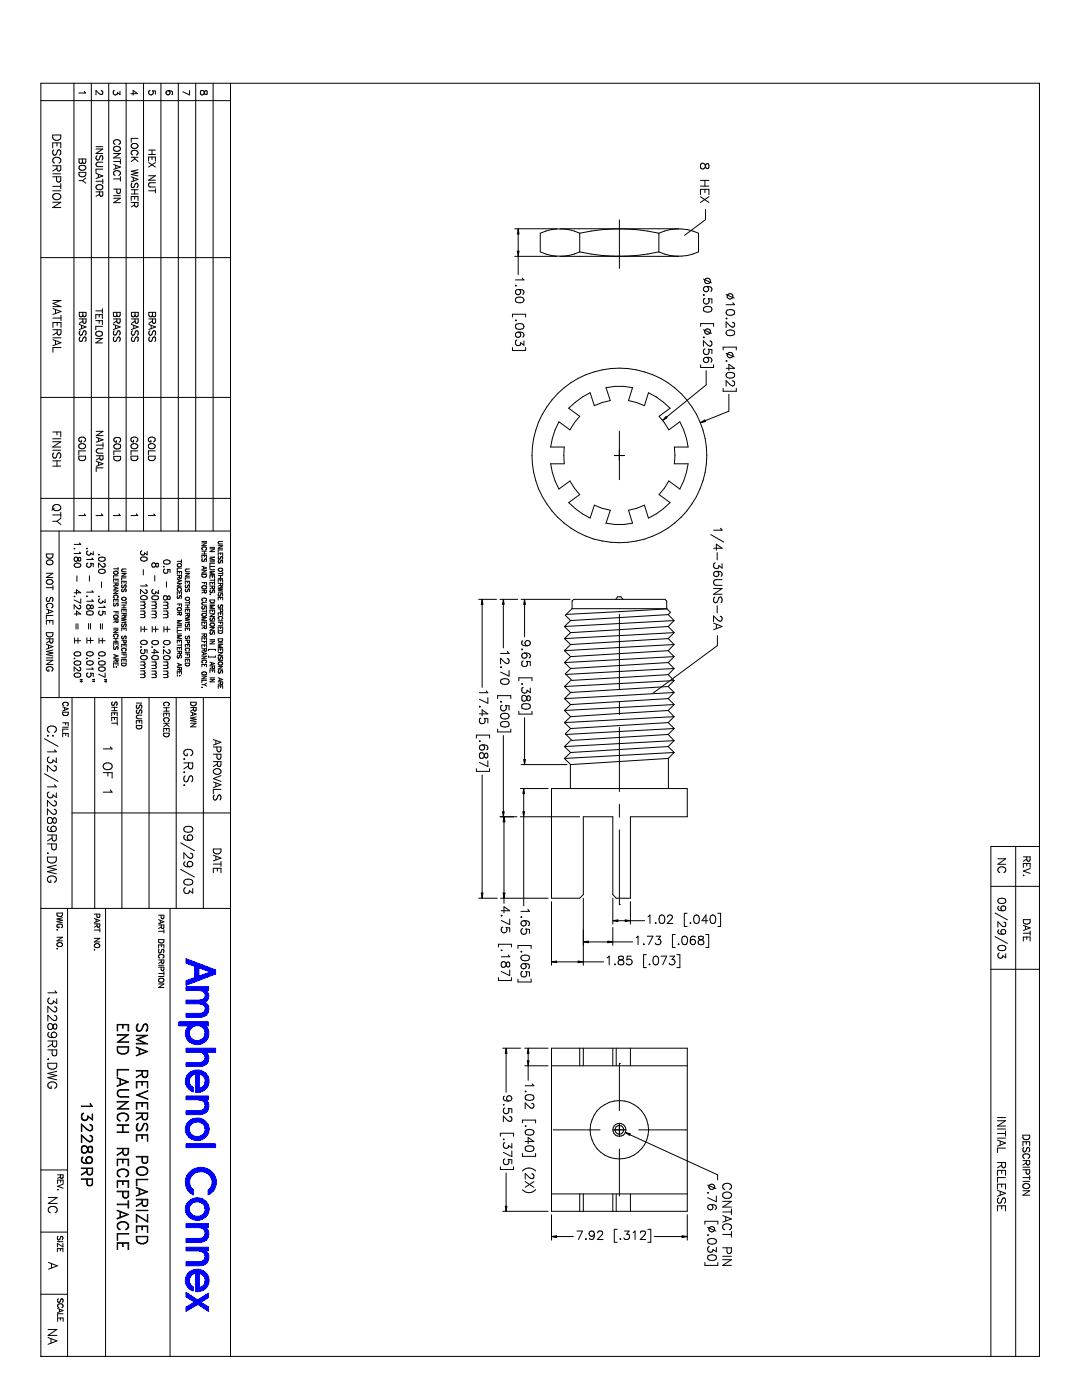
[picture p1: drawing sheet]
<svg xmlns="http://www.w3.org/2000/svg" width="216mm" height="279mm" viewBox="0 0 216 279" stroke-linecap="round" stroke-linejoin="round" font-family="sans-serif">
<g fill="none" stroke="#000" stroke-width=".2">
<path d="M8.1 16.6h199.3v254.1h-199.3zM14.8 16.6v89.4M16.8 18.2l.3 .4h-1.4M18.2 16.6v89.4M20.2 18.1l.3 .3-.1 .4-.6-.1-.6-.6v.8M21.7 16.6v89.4M22.8 18.1a.46 .46 0 0 0-.1 .6 .46 .46 0 0 0 .6 .1l.1-.3 .5 .4v-.7M25.2 16.6v89.4M26.1 18.7h1.4l-.9-.6v.9M28.6 16.6v89.4M30 18.1a.47 .47 0 0 0-.3 .6 .47 .47 0 0 0 .6 .2 .47 .47 0 0 0 .3-.5l-.1-.3 .5 .1v.6M32.1 16.6v89.4"/>
<path d="M33.5 18.1a.65 .65 0 0 1 .9 .5l-.1 .3M35.6 16.6v89.4M37.8 18.1v.8l-1.3-.6M39.1 16.6v89.4M40.1 18.1h.1a.5 .5 0 0 1 .6 .6l.2 .2 .3-.1v-.6h-.4l-.2 .5a.38 .38 0 0 1-.6 .1l-.1-.4zM42.5 16.6v89.4M46 16.6v254.1M8.1 20.1h37.9M10.5 26.9h1.6a.87 .87 0 0 1-.4 1.1 .87 .87 0 0 1-1.1-.3zM10.5 29.5v-1h1.6v1M10.5 33.1h1.6v.7l-.3 .3-.3-.1-.1-.9M10.5 35.3h1.6v.7l-.3 .3-.4-.1-.1-.9"/>
<path d="M10.5 34.7h1.6M10.5 37.2h1.6M10.5 38.1h1.6M10.7 38.8a.78 .78 0 0 1 1-.2 .78 .78 0 0 1 .3 .9 .78 .78 0 0 1-.9 .4 .78 .78 0 0 1-.5-1zM10.7 29.9a.59 .59 0 0 0-.2 .6 .59 .59 0 0 0 .5 .5l.3-.3 .2-.7 .4-.1a.65 .65 0 0 1 0 1.1M10.9 32.5a.59 .59 0 0 1-.4-.6 .59 .59 0 0 1 .6-.5 .68 .68 0 0 1 .9 .2 .68 .68 0 0 1-.1 .9h-.2M11.4 28.5v.6M11.4 33.6l-.9 .5M12.1 36.6v1.1M15.8 34.4h1.3v.5a.75 .75 0 0 1-.7 .4 .75 .75 0 0 1-.6-.4zM15.8 31.7h1.3l-.1 .8-.3 .1-.3-.3v.2l-.4 .1-.2-.1zM15.8 36h.6"/>
<path d="M15.8 33.2a.77 .77 0 0 1 1.3 .4 .71 .71 0 0 1-.8 .4 .71 .71 0 0 1-.5-.7zM16.4 31.7v.6M16.4 36l.7 .6M17.1 35.5l-.7 .5M19.2 29.7h1.3l-1.3 .9h1.3M19.2 38.3h1.3v.8l-.2 .1-.4-.3v-.6M19.2 29.3h1.3M19.2 34.6l1.3 .5-1.3 .5M19.2 36.2h1.3M19.2 37.1a.68 .68 0 0 1 .9-.2 .68 .68 0 0 1 .4 .7 .67 .67 0 0 1-.9 .3 .67 .67 0 0 1-.4-.8zM19.4 31.1a.46 .46 0 0 0-.3 .5 .46 .46 0 0 0 .6 .3l.3-.7 .3-.1 .2 .3-.2 .5M19.6 34.8v.7"/>
<path d="M19.9 38.8l-.7 .4M20.5 35.8v.8M20.5 32.4h-1l-.3 .3v.4l.3 .2h1M20.5 33.8h-1.3v.7M22.7 37.7h1.3l-.1 .8-.3 .1-.3-.1v-.8M22.7 30.6h1.3l-1.3 .9h1.3M22.7 32.2h1.3M22.7 32.8l1.3 .5-1.3 .5M22.7 35.7h1.3M22.7 39.1h1.3M22.7 39.6h1.3l-1.3 .8h1.3M22.8 29.3a.62 .62 0 0 1 .9-.1 .62 .62 0 0 1 .1 .9 .62 .62 0 0 1-.9 .1 .62 .62 0 0 1-.1-.9z"/>
<path d="M23 28.8a.53 .53 0 0 1-.3-.7 .53 .53 0 0 1 .8-.2 .48 .48 0 0 1 .5 .3 .48 .48 0 0 1-.3 .6M23 35a.53 .53 0 0 1-.3-.7 .53 .53 0 0 1 .8-.2 .48 .48 0 0 1 .5 .3 .48 .48 0 0 1-.3 .6M23.1 33v.6M24 31.8v.9M24 35.2v.9M26.2 31.4h1.3M26.2 37.9h1.3M26.2 35.3l1.3 .5-1.3 .5M26.2 38.7h1.3M26.4 28.8a.65 .65 0 0 1 .7-.2 .65 .65 0 0 1 .4 .8 .63 .63 0 0 1-.9 .2 .63 .63 0 0 1-.2-.8zM26.4 36.6l-.2 .3 .2 .5h.3l.3-.7 .3-.1a.54 .54 0 0 1 0 .8M26.5 30.9a.53 .53 0 0 1-.3-.7 .53 .53 0 0 1 .8-.2 .48 .48 0 0 1 .5 .4 .48 .48 0 0 1-.3 .5"/>
<path d="M26.6 35.5v.6M26.6 31.4l.9 .8M26.9 37.9v.8M26.9 39.2v.5M26.9 31.7l-.7 .5M27.5 27.6h-1.3v.8M27.5 33.9l-1.3 .3 1.3 .3-1.3 .3 1.3 .3M29.7 30h1.3M29.7 38.1h1.3M29.7 32.2v-.9h1.3v.9M29.7 30.8h1.3M29.7 32.4l1.3 .9"/>
<path d="M29.7 35.1h1.3l-1.3 .9h1.3M30.3 30v.8M30.3 31.3v.6M31 37.7v.8M31 36.5h-1.2l-.1 .4 .1 .4h1.2M31 32.4l-1.3 .9M139.8 38.8v-1h1.7v1M139.8 36h1.7M139.8 37.1h1.7M139.8 39.3l1.7 1.1M139.8 32.7h.1a.64 .64 0 0 1 .7 .1 .64 .64 0 0 1 .2 .6l.4 .2a.61 .61 0 0 0 0-.9h-.3l-.1 .2a.63 .63 0 0 1-.2 .7 .63 .63 0 0 1-.7 0 .73 .73 0 0 1-.1-.9zM140.7 36v1.1"/>
<path d="M140.7 37.8v.7M141.5 39.3l-1.7 1.1M8.1 51.4h37.9M10.5 40.4h1.6l-1.6 1h1.6M10.6 60h1.6l-1.6 .6 1.6 .6h-1.6M26.2 40v-.8h1.3v.8M26.2 40.4h1.3v.6l-.2 .3-.3-.1-.1-.2v-.6M26.9 40.9l-.7 .4M102.7 51.2h8.4M102.7 45.7h8.4M102.9 56.9v.2zM102.9 59.5a1.05 1.05 0 0 1 1.6 .3v.2a.99 .99 0 0 1-1.7 0z"/>
<path d="M103.4 46.7v3.4M103.4 51.2v3.6M103.4 57.8a.83 .83 0 0 1 1.1 .6l-.2 .3M104.2 55.5l.3 .4h-1.7M111.7 51.2h23.7M111.7 45.7h23.7M115.7 50.3a36.5 36.5 0 0 0 15.8 0M115.7 46.5a9.4 9.4 0 0 0-7.9 0v3.8a9.4 9.4 0 0 0 7.9 0M115.7 46.5a36.5 36.5 0 0 1 15.8 0M115.7 46.5v3.8M123.6 43.9v9.7M131.5 46.5v3.8"/>
<path d="M131.5 46.5a9.5 9.5 0 0 1 7.9 0v3.8a9.5 9.5 0 0 1-7.9 0M140.4 55.7l1.6 .8M140.4 58.9h.1zM140.7 59.5a.6 .6 0 0 0-.3 .9 .6 .6 0 0 0 .9 .1 .6 .6 0 0 0 0-.9l.7 .1v.8M140.8 41.8v2l-4.2 3.2M140.9 57.2a.79 .79 0 0 1 1.1 .6l-.2 .3M144.9 58.8l1.6 .7M8.1 79.3h37.9M10.6 65.8h1.6l-.1 .9-.3 .2-.3-.2-.1-.9M10.6 61.6l1.6 .6-1.6 .6M10.6 63.5h1.6M10.6 65.3v-.9h1.6v.9"/>
<path d="M10.6 67.4h1.6M10.6 67.8l1.6 .6-1.6 .6M11.1 61.8v.7M11.1 68v.8M11.4 64.4v.6M11.4 66.4l-.8 .5M12.2 62.9v1.1M12.2 69.4h-1.6v.9M15.8 62.3h1.4l-.1 .8-.3 .1-.3-.3-.1 .2-.3 .1-.3-.3zM15.8 63.6h1.4l-.1 .8-.2 .1-.3-.1-.1-.8M15.8 64.7l1.4 .6-1.4 .5M16 66a.48 .48 0 0 0-.2 .5 .48 .48 0 0 0 .4 .4l.6-.9 .4 .3-.1 .5-.1 .1"/>
<path d="M16 67.2a.45 .45 0 0 0-.2 .6 .45 .45 0 0 0 .5 .3l.4-.7 .3-.2 .2 .4-.1 .4-.1 .1M16.3 65v.6M16.5 62.3v.6M16.5 64.1l-.7 .4M19.1 62h1.3M19.1 63.6v-.8h1.3v.8M19.1 64h1.3v.8M19.1 67.5h1.3l-1.3 .9h1.3M19.2 66.4a.68 .68 0 0 1 .8-.3 .68 .68 0 0 1 .4 .8 .68 .68 0 0 1-.8 .2 .68 .68 0 0 1-.4-.7zM19.8 62.8v.5M19.8 64v.5M20.4 61.6v.9"/>
<path d="M20.4 65.1h-1.3v.7M22.6 62.3h1.4l-.1 .8h-.4l-.2-.2-.1 .2h-.4zM22.6 63.6h1.4l-.1 .9-.5-.1-.1-.8M22.6 64.7l1.4 .6-1.4 .5M22.8 66l-.2 .3 .2 .6 .3-.1 .4-.7 .3-.1a.51 .51 0 0 1 0 .9M22.8 67.2l-.2 .4 .2 .5 .4-.1 .4-.8a.49 .49 0 0 1 .4 .4 .49 .49 0 0 1-.2 .5M23.1 65v.6M23.3 62.3v.6M23.3 64.1l-.7 .4M26.2 62.3h1.4l-.1 .8-.3 .1-.3-.3-.1 .2-.3 .1-.3-.3zM26.2 63.6h1.4l-.1 .8-.2 .1-.3-.1-.1-.8M26.2 64.7l1.4 .6-1.4 .5"/>
<path d="M26.4 66a.48 .48 0 0 0-.2 .5 .48 .48 0 0 0 .4 .4l.6-.9h.2l.2 .3-.2 .6M26.4 67.2a.45 .45 0 0 0-.2 .6 .45 .45 0 0 0 .5 .3l.4-.7 .3-.2 .2 .4-.2 .5M26.7 65v.6M26.9 62.3v.6M26.9 64.1l-.7 .4M29.7 62.3h1.4l-.1 .8-.3 .1-.3-.3-.1 .2-.3 .1-.3-.3zM29.7 63.6h1.4l-.1 .8-.2 .1-.3-.1-.1-.8M29.7 64.7l1.4 .6-1.4 .5M29.9 66a.48 .48 0 0 0-.2 .5 .48 .48 0 0 0 .4 .4l.6-.9h.2l.2 .3-.2 .6M29.9 67.2a.45 .45 0 0 0-.2 .6 .45 .45 0 0 0 .5 .3l.3-.7 .4-.2 .2 .4-.2 .5M30.2 65v.6M30.4 62.3v.6"/>
<path d="M30.4 64.1l-.7 .4M102.3 63.3v-.6h2.6v.6M102.3 69.4v.6h2.6v-.6M102.9 64.8a1.05 1.05 0 0 1 1.6 .3v.1a.95 .95 0 0 1-1.7 0zM102.9 63.9v.1zM103.1 67.8a.58 .58 0 0 0-.1 1.1 .58 .58 0 0 0 .9-.5l.6 .5v-.9M103.4 66.3a.82 .82 0 0 1 1.1 .7v.2h-.2M139.8 65.1v-.5h2.6v.5M139.8 72.8v.5h2.6v-.5M140.4 65.8l1.6 .7M140.4 67.3h.1zM140.4 61.4a1.05 1.05 0 0 1 1.6 .3v.3a1.05 1.05 0 0 1-1.6-.2z"/>
<path d="M140.7 69.6a.6 .6 0 0 0-.3 .9 .6 .6 0 0 0 .9 .1 .6 .6 0 0 0 0-.9l.7 .1v.8M140.9 74v2.8l-7.9 6.4M140.9 71.3a.79 .79 0 0 1 1.1 .7l-.2 .3M141.7 68.1h.1a.59 .59 0 0 1 .1 .9 .55 .55 0 0 1-.7-.2l-.8-.8v1.1M144.3 69.8v-.5h2.6v.5M144.3 77.5v.6h2.6v-.6M144.9 73.5h1.7l-1.2-.8v1.2M144.9 70.5l1.6 .7M145 63.5v.1zM145 71.9v.2zM145 62a1.05 1.05 0 0 1 1.6 .3v.2a.99 .99 0 0 1-1.7 0zM145 66.1a1.05 1.05 0 0 1 1.6 .3v.1a.99 .99 0 0 1-1.7 0z"/>
<path d="M145 74.6a1.05 1.05 0 0 1 1.6 .2v.2a.99 .99 0 0 1-1.7 0zM145.4 78.7v3.4l-4.7 1.9M146.2 64.3l.4 .3-.1 .5-.3 .2-.5-.3-.8-.8v1.2M146.2 76l.4 .3-.2 .6h-.5l-1-.9v1.1M146.2 60.4l.4 .4h-1.7M8.1 99.5h37.9M10.5 88.2h1.6l-1.6 1h1.6M10.5 86.2h1.6v1M10.5 87.6h1.6M10.5 89.9h1.6M10.5 92h1.6M10.5 93h1.6"/>
<path d="M10.7 90.4a.59 .59 0 0 0-.2 .6 .59 .59 0 0 0 .5 .4l.2-.1 .3-.8 .4-.1a.65 .65 0 0 1 0 1M11.4 86.2v.6M11.4 92v1M15.7 91h1.4v.5a.74 .74 0 0 1-.7 .4 .74 .74 0 0 1-.7-.4zM15.8 88.8a.73 .73 0 0 1 .8-.3 .73 .73 0 0 1 .5 .7 .71 .71 0 0 1-.8 .4 .71 .71 0 0 1-.6-.7zM16.2 87.9v.3a.49 .49 0 0 1-.5-.5 .49 .49 0 0 1 .5-.5h.4a.5 .5 0 0 1 .5 .4 .5 .5 0 0 1-.4 .6M17.1 90h-1.4v.7M19.2 91h1.4l-.2 .8-.4-.1-.1-.7M19.2 86.1h1.4l-1.4 .8h1.4M19.2 87.3l1.4 .5-1.4 .4M19.2 88.8h1.4M19.2 92.1l1.4 .5-1.4 .5"/>
<path d="M19.7 87.4v.7M19.7 92.3v.6M19.9 91.4l-.7 .4M20.6 88.4v.9M20.6 89.6h-1l-.4 .3 .1 .3 .3 .2h1M20.6 93.4h-1.4v.7M22.7 91.1h1.4v.4a.74 .74 0 0 1-.7 .5 .74 .74 0 0 1-.7-.5zM22.8 88.8a.68 .68 0 0 1 .8-.2 .68 .68 0 0 1 .4 .7 .67 .67 0 0 1-.8 .3 .67 .67 0 0 1-.4-.8zM23.2 87.9v.3a.47 .47 0 0 1-.5-.4 .47 .47 0 0 1 .5-.5h.4a.48 .48 0 0 1 .5 .4 .48 .48 0 0 1-.3 .5M24.1 90h-1.4v.8M26.1 91h1.4v.5a.74 .74 0 0 1-.7 .4 .74 .74 0 0 1-.7-.4zM26.2 88.8a.73 .73 0 0 1 .8-.3 .73 .73 0 0 1 .5 .7 .71 .71 0 0 1-.8 .4 .71 .71 0 0 1-.6-.7z"/>
<path d="M26.6 87.9v.3a.49 .49 0 0 1-.5-.5 .49 .49 0 0 1 .5-.5h.4a.5 .5 0 0 1 .5 .4 .5 .5 0 0 1-.3 .6M27.5 90h-1.4v.7M29.6 91h1.4v.5a.74 .74 0 0 1-.7 .4 .74 .74 0 0 1-.7-.4zM29.7 88.8a.73 .73 0 0 1 .7-.3 .73 .73 0 0 1 .6 .7 .71 .71 0 0 1-.8 .4 .71 .71 0 0 1-.6-.7zM30.1 87.9v.3a.49 .49 0 0 1-.5-.5 .49 .49 0 0 1 .5-.5h.4a.5 .5 0 0 1 .5 .4 .5 .5 0 0 1-.4 .6M31 90h-1.4v.7M113.5 81.5l2.7-2.3 1.6-.8 .8 2.6 1.6-.7 1.6-.4-.9-2.5 1.8-.3h1.8l1.7 .3-.8 2.5 1.6 .4 1.6 .7 .8-2.6 1.6 .8 2.7 2.3-2.2 1.6 1.1 1.2 .9 1.5 2.2-1.6 .7 1.6 .6 1.7 .3 1.7h-2.7l.1 1.7-.1 1.7h2.7l-.3 1.7-.6 1.7-.7 1.6-2.2-1.6-.9 1.4-1.1 1.3 2.2 1.6-2.7 2.3-1.6 .8-.8-2.6-1.6 .7-1.6 .3 .8 2.6-1.7 .3h-1.8l-1.8-.3 .9-2.6-1.6-.3-1.6-.7-.8 2.6-1.6-.8-2.7-2.3 2.2-1.6-1.1-1.3-.9-1.4-2.2 1.6-.7-1.6-.6-1.7-.3-1.7h2.7v-3.4h-2.7l.3-1.7 .6-1.7 .7-1.6 2.2 1.6 .9-1.5 1.1-1.2zM122.6 90.9h2M123.6 86v9.7M8.1 106h37.9M9.2 110.6h1.4v.4a.71 .71 0 0 1-.7 .4 .71 .71 0 0 1-.7-.4zM9.2 117.3h1.4"/>
<path d="M9.2 114.4h1.4l-1.4 .9h1.4M9.3 115.9a.62 .62 0 0 1 .9-.2 .62 .62 0 0 1 .2 .8 .64 .64 0 0 1-.8 .1 .64 .64 0 0 1-.3-.7zM9.3 112a.68 .68 0 0 1 .8-.3 .68 .68 0 0 1 .5 .7 .7 .7 0 0 1-.8 .3 .7 .7 0 0 1-.6-.6zM9.5 119.2a.41 .41 0 0 0-.2 .6 .41 .41 0 0 0 .5 .2M9.8 120l.3-.7 .3-.1 .2 .3-.2 .5M9.8 120h.1M10.5 102.8h1.6M10.5 104h.9M10.6 116.9v.8M10.7 100.9a.78 .78 0 0 1 1-.2 .78 .78 0 0 1 .3 .9 .85 .85 0 0 1-.9 .3 .85 .85 0 0 1-.6-.7zM10.8 101.4l-.4 .4M11.4 104l.7 .7"/>
<path d="M11.8 106v33.2M12.1 102.2v1.1M12.1 103.4l-.7 .6M14.8 109.5h.1zM14.8 118.3h1.3l-.8-.6v.9M14.8 119h.1zM14.9 112.6a.65 .65 0 0 1 .8-.3 .65 .65 0 0 1 .4 .8l-.5 .1a.55 .55 0 0 1-.8-.4zM14.9 111.2h.4l.4 .7h.4v-.6h-.4a.54 .54 0 0 1-.2 .6 .54 .54 0 0 1-.6 0l-.1-.4zM15.3 114.9v1.1M15.9 108.4l.2 .2h-1.3M15.9 110.2l.2 .3h-1.3M16.1 119.5v.9l-1.3-.7"/>
<path d="M16.8 102.6l.3 .3h-1.4M17.3 109.5h.1zM17.3 118.9v.2zM17.5 110a.45 .45 0 0 0-.2 .5 .45 .45 0 0 0 .5 .3l.3-.1v-.3l.5 .3v-.6M17.5 112.4a.45 .45 0 0 0-.2 .6 .45 .45 0 0 0 .6 .2 .45 .45 0 0 0 .3-.5l-.1-.3 .5 .1v.6M17.8 114.9v1.1M18.4 117.9l.2 .3h-1.3M18.4 111.4l.2 .3h-1.3M18.4 119.7l.2 .3h-1.3M19.7 110.7h.1zM19.7 119h.1zM19.7 113.8l.6-.2a.53 .53 0 0 1 .7 .5 .71 .71 0 0 1-.7 .4 .71 .71 0 0 1-.6-.6z"/>
<path d="M19.7 111.4l.6-.2a.53 .53 0 0 1 .7 .5 .71 .71 0 0 1-.7 .3 .71 .71 0 0 1-.6-.5zM19.9 119.5a.45 .45 0 0 0-.2 .7 .45 .45 0 0 0 .7 .1M20.3 116.1v1.1M20.3 102.6l.2 .3h-1.3M20.7 112.5h.1M20.7 112.5a.38 .38 0 0 1 .2 .6 .38 .38 0 0 1-.6-.1l-.6-.6v.8M21 119.7v.6l-.5-.3-.1 .2M22.7 116.1v-.5h.9v.5M22.7 113.5h.9M22.7 116.4h.9l-.1 .5-.3-.1-.1-.4M22.7 117.1l.9 .3-.9 .3M22.7 117.9h.9l-.9 .6h.9"/>
<path d="M22.8 114.1a.43 .43 0 0 1 .5-.1 .43 .43 0 0 1 .2 .4 .41 .41 0 0 1-.5 .2 .41 .41 0 0 1-.2-.5zM22.9 119.4l-.2-.1a.42 .42 0 0 1 .4-.5 .42 .42 0 0 1 .4 .5l-.2 .1M23 117.2v.4M23.1 115.6v.3M23.1 119.7v.3M23.1 116.6l-.4 .3M23.6 114.9h-.9v.5M23.6 113.3v.5M23.7 102.6l.3 .3h-1.4M24.3 116.5v-.5h.9v.5M24.3 114.4h.9l-.9 .6h.9M24.3 119.4a.41 .41 0 0 1 .6-.2 .41 .41 0 0 1 .1 .5 .43 .43 0 0 1-.5 .1 .43 .43 0 0 1-.2-.4z"/>
<path d="M24.4 116.7l-.1 .2 .1 .4 .3-.1 .3-.5 .2 .2-.2 .4M24.4 117.5l-.1 .3 .1 .3 .3-.1 .3-.5 .2 .3-.2 .3M24.7 116v.4M25.2 113.6h-.7l-.2 .2 .1 .3h.8M25.2 120v.5M25.2 115.3h-.9v.5M27.2 102.6l.3 .3h-1.4M28.1 119.1a.65 .65 0 0 1 .8-.3 .65 .65 0 0 1 .4 .7l-.5 .2a.55 .55 0 0 1-.8-.5zM28.1 111.3l.5-.2a.55 .55 0 0 1 .8 .5 .7 .7 0 0 1-.7 .4 .7 .7 0 0 1-.7-.5zM28.3 109.9a.43 .43 0 0 0-.1 .8 .43 .43 0 0 0 .7-.4l.5 .4v-.7M28.6 113.7v1M29.1 117.7h.1"/>
<path d="M29.1 117.7l.2 .1 .1 .4-.4 .2-1-.7v.8M29.1 116.6l.3 .3h-1.4M30.4 119.1l.5-.2a.53 .53 0 0 1 .7 .5 .74 .74 0 0 1-.7 .3 .74 .74 0 0 1-.6-.5zM30.4 112.5v-.1a.47 .47 0 0 1 .5 .1 .47 .47 0 0 1 .2 .5l.2 .1h.3v-.6h-.4l-.1 .3a.41 .41 0 0 1-.7 .3 .41 .41 0 0 1 0-.6zM30.5 117.7a.47 .47 0 0 0-.1 .6 .47 .47 0 0 0 .6 .2l.1-.4 .5 .4v-.7M30.7 102.6l.3 .3h-1.4M30.9 114.9v1.1M32.7 112a.65 .65 0 0 1 .8-.3 .65 .65 0 0 1 .4 .7l-.5 .2a.59 .59 0 0 1-.8-.4zM32.7 113v.1zM32.7 118.9h.2a.38 .38 0 0 1 .5 .3l.1 .4h.4v-.2v-.4l-.3-.1-.3 .6a.38 .38 0 0 1-.4 .3 .38 .38 0 0 1-.3-.4zM32.9 113.6a.45 .45 0 0 0-.2 .6 .45 .45 0 0 0 .6 .1 .45 .45 0 0 0 .1-.7l.5 .1v.6M33.2 116.1v1.1"/>
<path d="M35.4 114.6v-.5h.8v.5M35.4 112h.8M35.4 114.8h.8l-.1 .6-.3-.1v-.5M35.4 116.4h.8l-.8 .6h.8M35.4 118.7v-.6h.8v.6M35.4 115.6l.8 .3-.8 .3M35.5 118.9l-.1 .2 .1 .3h.2l.2-.5h.3l-.1 .5M35.6 117.9l-.2-.2 .2-.4 .6 .1v.3l-.2 .2M35.7 115.7v.4M35.8 114.1v.3M35.8 118.1v.4M35.8 115.1l-.4 .3"/>
<path d="M36.2 113.4h-.8v.5M36.2 111.7v.6M37 116.5v-.5h.8v.5M37 114.4h.8l-.8 .6h.8M37 119.4a.41 .41 0 0 1 .6-.2 .41 .41 0 0 1 .1 .5 .43 .43 0 0 1-.5 .1 .43 .43 0 0 1-.2-.4zM37.1 116.7l-.1 .2 .1 .4 .2-.1 .2-.4 .2-.1v.6M37.1 117.5l-.1 .3 .1 .3 .3-.1 .3-.5 .1 .3-.1 .3M37.4 116v.4M37.8 120v.5M37.8 113.6h-.6l-.2 .2 .1 .3h.7M37.8 115.3h-.8v.5M40.3 108.1h.9"/>
<path d="M40.3 108.4h.9l-.9 .5h.9M40.3 111.4v-.6h.9v.6M40.3 114.7h.9a.49 .49 0 0 1-.3 .5 .49 .49 0 0 1-.6-.2zM40.3 116.3h.9v.5M40.3 117.8h.9v.5h-.3M40.3 110h.9M40.3 110.6h.9M40.3 113l.9 .3-.9 .3M40.3 113.8h.9l-.9 .6h.9M40.4 117a.45 .45 0 0 1 .5-.1 .45 .45 0 0 1 .3 .5 .43 .43 0 0 1-.6 .2 .43 .43 0 0 1-.2-.6zM40.4 111.5a.27 .27 0 0 0-.1 .5 .27 .27 0 0 0 .4-.1l.2-.3 .2-.1 .1 .2-.1 .4M40.5 120a.31 .31 0 0 1-.2-.4 .31 .31 0 0 1 .4-.2h.2a.3 .3 0 0 1 .3 .2 .3 .3 0 0 1-.2 .4"/>
<path d="M40.5 109.7a.31 .31 0 0 1-.2-.3 .31 .31 0 0 1 .4-.2h.2a.3 .3 0 0 1 .3 .2 .3 .3 0 0 1-.2 .3M40.6 113.1v.4M40.8 110v.6M40.8 110.8v.3M40.8 116.3v.3M40.8 117.8v.5M40.8 118.1l-.5 .2M40.8 118.3h.1M41.9 114h.9l-.9 .3 .9 .3h-.9M41.9 119.7h.9a.47 .47 0 0 1-.4 .6 .47 .47 0 0 1-.5-.6zM41.9 115.4v-.5h.9v.5M41.9 117h.9l-.1 .5h-.3v-.5"/>
<path d="M41.9 111.2h.9l-.9 .3 .9 .3h-.9M41.9 116.8v-.5h.9v.5M41.9 109.2h.9M41.9 109.5h.9l-.9 .6h.9M41.9 112.1h.9M41.9 113.7h.9M41.9 115.8h.9M41.9 118.6h.1zM42.1 117.8l-.2 .2 .2 .3h.2l.2-.5h.2l.1 .2-.1 .3M42.4 114.9v.4M42.4 116.3v.3M42.4 117.2l-.5 .3"/>
<path d="M42.8 112.4h-.9v.5M42.8 113.1h-.9v.4M42.8 115.5v.6M43.5 108.9h.9l-.9 .5h.9M43.5 114.4h.9M43.5 116.4h.9l-.1 .5h-.3v-.5M43.5 119.7v-.5h.9v.5M43.5 110.9v-.5h.9v.5M43.5 116.2v-.5h.9v.5M43.5 114.9h.9M43.5 115.4h.9M43.5 118.2h.9"/>
<path d="M43.6 113.6a.41 .41 0 0 1 .5-.2 .41 .41 0 0 1 .2 .5 .43 .43 0 0 1-.5 .1 .43 .43 0 0 1-.2-.4zM43.7 111.8a.27 .27 0 0 0-.2 .4 .27 .27 0 0 0 .4 .1l.2-.4 .2-.1 .1 .2-.1 .4M43.7 111.1a.27 .27 0 0 0-.2 .3 .27 .27 0 0 0 .4 .1l.2-.4h.2l.1 .2-.1 .3M43.7 118.4a.27 .27 0 0 0-.2 .4 .27 .27 0 0 0 .4 .1l.2-.4 .2-.1 .1 .2-.1 .4M44 110.4v.3M44 114.9v.5M44 115.7v.3M44 119.2v.4M44 116.7l-.5 .3M44.4 108.1h-.6l-.3 .2 .2 .3h.7M44.4 109.7h-.9v.5M44.4 114.2v.5"/>
<path d="M44.4 117.2l-.9 .2 .9 .2-.9 .2 .9 .2M95.5 119.6h3.6M99.8 119.6h3.5M104 119.6h9.8M122.9 119.6l.4-.5h.6l.4 .5M141.8 106.7l2.6 1.5M142.4 109.4h1.7l-1.2-.8v1.2M142.4 117.5h1.7l-1.7 1.1h1.7M142.6 119.1a.62 .62 0 0 0-.2 .7 .62 .62 0 0 0 .5 .5l.3-.3 .2-.7 .5-.2a.84 .84 0 0 1 0 1.2M142.7 112.3a.57 .57 0 0 0-.4 .7 .57 .57 0 0 0 .6 .4 .57 .57 0 0 0 .5-.5l.7 .5v-.9M142.9 115.1h.1M142.9 114a.79 .79 0 0 1 1.2 .7l-.2 .3"/>
<path d="M142.9 114a.55 .55 0 0 0-.4 .9l.4 .2M142.9 114a.53 .53 0 0 1 .5 .6 .53 .53 0 0 1-.5 .5M143.1 110.3v1.4M143.8 105.4l.3 .4h-1.7M144.1 115.7h-1.2a.57 .57 0 0 0-.5 .5 .57 .57 0 0 0 .5 .6h1.2M8.1 139.2h37.9M9.2 124.6v-.8h1.4v.8M9.2 126.3h1.4v.4a.71 .71 0 0 1-.7 .4 .71 .71 0 0 1-.7-.4zM9.2 127.5h1.4l-.2 .8-.4-.1-.1-.7M9.2 131.8h1.4l-1.4 .8h1.4M9.2 121.6l1.4 .4-1.4 .5M9.2 128.6l1.4 .5-1.4 .5"/>
<path d="M9.2 131.3h1.4M9.5 121.3l-.3-.3a.66 .66 0 0 1 .7-.6 .66 .66 0 0 1 .7 .6l-.3 .3M9.7 121.7v.6M9.7 128.8v.6M9.8 133.6v.3a.45 .45 0 0 1-.6-.4 .45 .45 0 0 1 .6-.5h.3a.51 .51 0 0 1 .5 .6l-.3 .3M9.9 123.8v.5M9.9 127.9l-.7 .4M10.6 122.8h-1.4v.7M10.6 129.7l-1.4 .3 1.4 .3-1.4 .3 1.4 .3M14.4 139.2v42.1M14.8 122.5h1.3l-.8-.6v.9M14.9 130.3a.65 .65 0 0 1 .8-.3 .65 .65 0 0 1 .4 .7l-.5 .2a.55 .55 0 0 1-.8-.4z"/>
<path d="M14.9 132.1l.4-.2a.6 .6 0 0 1 .8 .5 .73 .73 0 0 1-.7 .3 .73 .73 0 0 1-.6-.4zM14.9 134.5l.4-.2a.6 .6 0 0 1 .8 .5 .73 .73 0 0 1-.7 .4 .73 .73 0 0 1-.6-.5zM14.9 127.3v1.1M14.9 131.3v.2zM15 127.9h1.1M15.2 124.5v1M15.6 124.5v1M15.6 127.3v1.1M15.8 133.2l.3 .1v.4l-.4 .2-.9-.8v.9M15.8 120.8l.3 .1v.4l-.4 .2-.9-.8v.9M16 135.6l.3 .1M16 136l.3 .1"/>
<path d="M16.2 136h.2zM16.3 135.6v.1zM17.3 122.1l.5-.2a.6 .6 0 0 1 .8 .5 .8 .8 0 0 1-1.3 0zM17.3 130.2l.5-.1a.55 .55 0 0 1 .8 .4 .7 .7 0 0 1-.7 .4 .7 .7 0 0 1-.6-.5zM17.3 132.1l.5-.2a.55 .55 0 0 1 .8 .5 .7 .7 0 0 1-.7 .3 .7 .7 0 0 1-.6-.5zM17.3 127.3v1.1M17.3 131.3v.2zM17.4 120.8h.4l.4 .6 .2 .1a.37 .37 0 0 0 .2-.4 .37 .37 0 0 0-.3-.3l-.2 .4a.42 .42 0 0 1-.7 .3 .42 .42 0 0 1 0-.7zM17.5 127.8h1.1M17.5 134.3a.46 .46 0 0 0-.1 .7 .46 .46 0 0 0 .7 0 .46 .46 0 0 0 0-.7l.5 .1v.6M17.7 124.4v1.1M18.1 124.4v1.1"/>
<path d="M18.1 127.3v1.1M18.4 133.2l.2 .3h-1.3M18.5 135.6l.3 .1M18.5 135.9l.3 .1M18.7 135.6l.1 .1M18.8 135.9v.1zM18.8 135.7h.1M18.9 139.2v42.1M19.7 130.3a.65 .65 0 0 1 .8-.3 .65 .65 0 0 1 .4 .7l-.5 .2a.59 .59 0 0 1-.7-.3zM19.7 132.1l.7-.2 .5 .2 .1 .3a.74 .74 0 0 1-.7 .3 .74 .74 0 0 1-.6-.4zM19.7 133.3l.6-.2a.53 .53 0 0 1 .7 .5 .71 .71 0 0 1-.7 .4 .71 .71 0 0 1-.6-.5zM19.7 127.3v1.1"/>
<path d="M19.7 131.3v.2zM19.9 127.9h1.1M19.9 121.9a.45 .45 0 0 0-.2 .7 .45 .45 0 0 0 .7 .1 .5 .5 0 0 0 0-.7l.6 .1v.6M20 124.5v1M20.4 124.5v1M20.4 127.3v1.1M20.4 120.2v.1M20.7 120.9l.3 .3h-1.3M20.8 135.6l.4 .1M20.8 136l.4 .1M21 134.3v.8l-1.3-.5M21.1 136h.1z"/>
<path d="M21.2 135.6v.1zM22.7 131.5h.9l-.1 .5-.3-.1-.1-.4M22.7 120.2v-.5h.9v.5M22.7 128.8v-.5h.9v.5M22.7 132.8v-.5h.9v.5M22.7 122.1h.9v.5M22.7 123.7h.9l-.1 .5M22.7 125.4h.9M22.7 125.7h.9l-.9 .6h.9M22.7 127.4h.9M22.7 128h.9M22.7 130.6l.9 .3-.9 .4"/>
<path d="M22.7 133.1h.1M22.8 120.4l-.1 .5h.4l.1-.4 .2-.1 .2 .2-.2 .3M22.8 122.8a.43 .43 0 0 1 .5 0 .43 .43 0 0 1 .2 .5l-.2 .1-.5-.1-.1-.1zM22.8 129.1l-.1 .1 .1 .4 .3-.1 .1-.4h.3l-.1 .5M22.9 127.1l-.2-.1a.41 .41 0 0 1 .4-.5 .41 .41 0 0 1 .4 .5l-.2 .1M23 130.7v.4M23.1 122.1v.3M23.1 123.7l.1 .5M23.1 127.4v.6M23.1 128.3v.3M23.1 132.3v.3M23.1 124l-.4 .2"/>
<path d="M23.1 131.7l-.4 .3M23.2 124.2h.1M23.2 133.1h.1M23.2 133.1v.1M23.2 124.2h.3M23.5 124.2h.1M24.3 120.3h.9M24.3 127.8h.9l-.1 .5-.4-.1v-.4M24.3 122.2v-.6h.9v.6M24.3 122.4h.9l-.1 .6-.3-.1-.1-.5M24.3 125.9v-.5h.9v.5M24.3 129.1v-.5h.9v.5"/>
<path d="M24.3 130.5h.9v.6M24.3 132.1v-.5h.9v.5M24.3 132.4h.9l-.1 .4-.3 .1-.5-.1zM24.3 124.2h.9M24.3 120.8h.9M24.3 121.3h.9M24.3 130.2h.9M24.3 131.3h.9M24.3 139.2v42.1M24.4 124.5l-.1 .2 .1 .4 .3-.1 .1-.4h.3l-.1 .5M24.4 126.9l-.1 .2 .1 .4 .2-.1 .4-.5 .2 .2-.2 .4M24.5 129.9l-.2-.1a.41 .41 0 0 1 .4-.5 .41 .41 0 0 1 .4 .5l-.1 .1"/>
<path d="M24.7 120.8v.5M24.7 121.6v.4M24.7 125.4v.3M24.7 128.6v.3M24.7 130.5v.4M24.7 131.6v.3M24.7 122.7l-.4 .3M25.2 123.2l-.9 .2 .9 .2-.9 .2 .9 .2M28 132.7h.7M28 120.8h.7M28 132.1h.9M28 120.1h.9"/>
<path d="M28 121.9h.9M28 122.6h.7M28 129.1h.2zM28 133.9h.9M28 134.6h.7M28.1 128a.65 .65 0 0 1 .8-.3 .65 .65 0 0 1 .4 .8l-.5 .1a.55 .55 0 0 1-.8-.4zM28.1 131l.5-.2a.55 .55 0 0 1 .8 .5 .7 .7 0 0 1-.7 .4 .7 .7 0 0 1-.7-.5zM28.1 125v1.1M28.3 125.6h1.1M28.3 129.6a.45 .45 0 0 0-.2 .6 .45 .45 0 0 0 .7 .2 .45 .45 0 0 0 0-.7h.6v.6M28.7 122.6l.2 .3v.3l-.9 .1M28.7 120.8l.2 .3v.3l-.9 .1"/>
<path d="M28.7 121.9l.2 .3-.2 .4M28.7 134.6l.2 .5-.2 .1h-.7M28.7 120.1l.2 .3v.2l-.2 .2M28.7 132.1l.2 .3v.3h-.2M28.7 132.7l.2 .3v.4h-.9M28.7 133.9l.2 .3v.3l-.2 .1M28.8 125v1.1M29.7 139.2v42.1M30.3 130.2h1.3l-.8-.6v.9M30.3 133.9h.9M30.3 120.8h.6M30.3 132.1h.9"/>
<path d="M30.3 120.1h.9M30.3 121.9h.9M30.3 122.6h.6M30.3 134.6h.6M30.3 129.1h.1zM30.3 132.8h.6M30.4 128l.5-.2a.53 .53 0 0 1 .7 .5 .71 .71 0 0 1-.7 .4 .71 .71 0 0 1-.6-.5zM30.4 131l.5-.2a.53 .53 0 0 1 .7 .5 .72 .72 0 0 1-.7 .4 .72 .72 0 0 1-.6-.5zM30.4 125v1.1M30.5 125.6h1.1M30.9 120.8l.3 .5-.3 .2h-.6M30.9 122.6l.3 .3-.1 .3-.8 .1"/>
<path d="M30.9 132.8l.3 .3-.1 .3h-.8M30.9 134.6l.3 .3-.1 .3h-.8M30.9 120.1l.3 .4-.1 .3h-.2M30.9 121.9l.3 .3v.2l-.3 .2M30.9 132.1l.3 .3-.3 .4M30.9 133.9l.3 .3-.1 .3-.2 .1M31.1 125v1.1M32.6 133.9h.9M32.6 120.8h.7M32.6 132.1h.9M32.6 121.9h.9M32.6 122.6h.7"/>
<path d="M32.6 132.8h.7M32.6 120.2h.9M32.6 129.1h.1zM32.6 134.6h.7M32.7 128l.5-.2a.53 .53 0 0 1 .7 .5 .71 .71 0 0 1-.7 .4 .71 .71 0 0 1-.6-.5zM32.7 131l.7-.2 .5 .2v.3a.74 .74 0 0 1-.7 .4 .74 .74 0 0 1-.6-.5zM32.7 125v1.1M32.8 125.6h1.1M33.3 120.8l.2 .3v.3l-.9 .1M33.3 134.6l.2 .2v.4h-.9M33.3 122.6l.2 .2v.4l-.9 .1M33.3 133.9l.2 .3v.3l-.2 .1"/>
<path d="M33.3 132.8l.2 .1v.5h-.9M33.3 121.9l.2 .4v.3h-.2M33.3 120.2l.2 .3v.3h-.2M33.3 132.1l.2 .3v.3l-.2 .1M33.4 125v1.1M33.6 129.7a.36 .36 0 0 1 .3 .4 .36 .36 0 0 1-.4 .3l-.9-.8v.9M35.2 139.2v42.1M35.4 128.3v-.5h.8v.5M35.4 134.8h.1M35.4 122.2h.8l-.1 .5h-.3v-.5M35.4 123.8h.8l-.8 .4 .8 .3h-.8M35.4 126.9h.8l-.8 .2 .8 .4h-.8"/>
<path d="M35.4 130h.8l-.1 .5h-.3v-.5M35.4 126.5h.8M35.4 120.5h.8v.6M35.4 133.2h.8v.5h-.4v-.5M35.4 129.7v-.5h.8v.5M35.4 134.6v-.6h.8v.6M35.4 124.8h.8M35.4 128.8h.8M35.4 132.4l.8 .3-.8 .3M35.5 130.8l-.1 .2 .1 .3 .3-.1 .2-.4 .2 .2-.1 .3M35.7 132.5v.4M35.8 120.5v.4"/>
<path d="M35.8 127.8v.3M35.8 129.2v.4M35.8 134v.4M35.8 122.4l-.4 .3M35.8 130.3l-.4 .2M35.8 133.5l-.4 .3M35.9 134.8h.1M36.2 125.2h-.8v.4M36.2 125.8h-.8v.5M36.2 128.5v.5M37 120.3h.8M37 127.8h.8l-.1 .5-.3-.1v-.4"/>
<path d="M37 122.2v-.6h.8v.6M37 122.4h.8l-.1 .6-.2-.1-.1-.5M37 125.9v-.5h.8v.5M37 129.1v-.5h.8v.5M37 130.5h.8v.6M37 132.1v-.5h.8v.5M37 132.4h.8v.3a.47 .47 0 0 1-.4 .2 .47 .47 0 0 1-.4-.2zM37 124.2h.8M37 120.8h.8M37 121.3h.8M37 130.2h.8M37 131.3h.8"/>
<path d="M37.1 124.5l-.1 .2 .1 .4 .2-.1 .2-.4 .2-.1v.6M37.1 126.9l-.1 .2 .1 .4 .2-.1 .2-.3 .2-.2v.6M37.2 129.9l-.2-.1a.38 .38 0 0 1 .4-.5 .38 .38 0 0 1 .3 .6M37.4 120.8v.5M37.4 121.6v.4M37.4 125.4v.3M37.4 128.6v.3M37.4 130.5v.4M37.4 131.6v.3M37.4 122.7l-.4 .3M37.8 123.2l-.8 .2 .8 .2-.8 .2 .8 .2M40.3 131h.9l-.9 .5h.9"/>
<path d="M40.3 129.5h.9l-.1 .4h-.3v-.4M40.3 124.7v-.5h.9v.5M40.3 124.9h.9l-.1 .5h-.3v-.5M40.3 126.5h.9l-.1 .5h-.3v-.5M40.3 127.8v-.5h.9v.5M40.3 128h.9v.5M40.3 129.2v-.5h.9v.5M40.3 133.1v-.5h.9v.5M40.3 122h.9M40.3 123.3h.9l-.9 .3 .9 .3h-.9M40.3 130.2l.9 .3-.9 .2M40.3 134.9h.9l-.9 .6h.9"/>
<path d="M40.3 136.6h.5M40.3 122.5l.2-.1 .7 .1a.43 .43 0 0 1-.5 .5 .43 .43 0 0 1-.4-.5zM40.3 137.2h.1M40.3 134.2a.47 .47 0 0 1 .6-.1 .47 .47 0 0 1 .3 .5 .47 .47 0 0 1-.6 .1 .47 .47 0 0 1-.3-.5zM40.4 121a.27 .27 0 0 0-.1 .4 .27 .27 0 0 0 .4 0l.2-.3 .2-.1 .1 .2-.1 .4M40.5 132.3l-.2-.2a.45 .45 0 0 1 .5-.4 .45 .45 0 0 1 .4 .5l-.2 .1M40.6 139.2v42.1M40.6 130.2v.4M40.8 124.2v.3M40.8 127.3v.3M40.8 128v.3M40.8 128.7v.4"/>
<path d="M40.8 132.6v.3M40.8 125.2l-.5 .3M40.8 126.8l-.5 .3M40.8 129.7l-.5 .3M40.8 136.6l.4 .3M41.2 120.2h-.7l-.2 .2 .1 .3 .8 .1M41.2 121.7v.5M41.2 135.8h-.9v.4M41.2 136.3l-.4 .3M41.6 129.9v-.3h1.4v.3M41.6 130.9v.2h1.4v-.2M41.9 120.8h.9l-.9 .3 .9 .4h-.9"/>
<path d="M41.9 132.9h.9l-.1 .5h-.3v-.5M41.9 135.3h.9M41.9 135.6h.9l-.9 .5h.9M41.9 122.3v-.5h.9v.5M41.9 134.2v-.5h.9v.5M41.9 120.5h.9M41.9 122.5h.9l-.9 .5h.9M41.9 124.1h.9M41.9 125.2h.9l-.9 .6h.9M41.9 127.7h.9M41.9 128h.9l-.9 .5h.9M41.9 132.1l.9 .3-.9 .3"/>
<path d="M42.1 123.3l-.2 .2 .2 .3h.2l.2-.4 .2-.1 .1 .2-.1 .3M42.1 124.4a.43 .43 0 0 1 .5 0 .43 .43 0 0 1 .2 .4 .51 .51 0 0 1-.5 .2 .51 .51 0 0 1-.4-.4zM42.1 126l-.2 .3 .2 .3 .2-.1 .2-.4M42.2 132.2v.4M42.4 121.8v.3M42.4 133.7v.3M42.4 133.2l-.5 .3M42.5 126.1h.1M42.5 126.1l.2-.1 .1 .3-.1 .3M43.5 127.5h.9v.3a.51 .51 0 0 1-.9 0zM43.5 121.5h.9l-.1 .5h-.3v-.5M43.5 124.2h.9v.5"/>
<path d="M43.5 128.3h.9M43.5 130.2h.9l-.9 .6h.9M43.5 136.1h.9l-.1 .5-.3-.1v-.4M43.5 123.9h.9M43.5 130v-.5h.9v.5M43.5 122.8v-.5h.9v.5M43.5 125.7v-.5h.9v.5M43.5 125.9h.9v.3a.51 .51 0 0 1-.9 0zM43.5 137.4v-.5h.9v.5M43.5 124.9h.9M43.5 128.6h.9l-.9 .3 .9 .3h-.9M43.5 131.8h.9"/>
<path d="M43.5 133h.9l-.9 .5h.9M43.5 135.3l.9 .3-.9 .3M43.6 132.3a.41 .41 0 0 1 .5-.2 .41 .41 0 0 1 .2 .6 .43 .43 0 0 1-.5 0 .43 .43 0 0 1-.2-.4zM43.7 131a.27 .27 0 0 0-.2 .4 .27 .27 0 0 0 .4 .1l.2-.4 .2-.1 .1 .3-.1 .3M43.7 133.8a.27 .27 0 0 0-.2 .4 .27 .27 0 0 0 .4 .1l.2-.4 .2-.1 .1 .2-.1 .3M43.7 120.7l-.2 .2 .2 .4 .2-.1 .2-.4 .2-.1 .1 .2-.1 .4M43.8 123.6l-.3-.2a.45 .45 0 0 1 .5-.4 .45 .45 0 0 1 .4 .4l-.2 .2M43.8 135.4v.4M44 122.3v.4M44 124.2v.3M44 125.2v.3M44 129.5v.3"/>
<path d="M44 136.9v.3M44 136.4l-.5 .2M96.2 120.6v16.6M97 137.9l.3 .3h-1.6M97.3 139.2v1.2l-1.6-.8M99.3 139.4v-.6h2.6v.6M99.9 133.2h.2zM100 135.7l.6-.3a.76 .76 0 0 1 1 .5l-.1 .4a1.05 1.05 0 0 1-1.6-.2zM100.4 120.6v8.7M101.2 131.5l.4 .3v.3l-.3 .3-.6-.2-.8-.8v1.1M101.3 130l.3 .4h-1.7M101.6 133.8v1.1l-1.7-.8"/>
<path d="M103.5 135.9v-.6h2.7v.6M104.2 139v-.1a.65 .65 0 0 1 .7 0 .65 .65 0 0 1 .3 .7v.2h.4a.52 .52 0 0 0 .2-.5 .52 .52 0 0 0-.4-.4l-.2 .2a.63 .63 0 0 1-.3 .7 .63 .63 0 0 1-.7 0zM104.2 129.5v.2zM104.2 136.4v.2zM104.3 127.9l-.1 .1a.68 .68 0 0 0 .2 .8l.8 .1M104.4 131.9a.61 .61 0 0 0-.2 .9 .61 .61 0 0 0 .9 .1 .61 .61 0 0 0 0-.9l.7 .1v.8M104.4 137.2a.58 .58 0 0 0-.1 1 .58 .58 0 0 0 .9-.5l.6 .5v-.9M104.7 120.6v6.5M104.7 130.3a.82 .82 0 0 1 1.1 .7l-.2 .3M112.6 132.2l1.3 1.2 19.4-1.2M112.6 129.9l1.3 1.1M112.6 125l1.3 1.3"/>
<path d="M112.6 127.4l1.3 1.2M112.6 137l1.3 1.2M112.6 139.4l1.3 1.2M113.9 128.6l-1.3 1.3M113.9 123.8l-1.3 1.2M113.9 126.3l-1.3 1.1M113.9 133.5l-1.1 1 1.4 1.3M113.9 131l-1.3 1.2M113.9 135.8l-1.3 1.2M113.9 138.2l-1.3 1.2M114.2 121.5v-1.5l.3-.4h18.2l.3 .4v1.5M114.2 121.5h18.8"/>
<path d="M114.2 121.5l-1.4 1.3 1.1 1M123.6 122.6v14.8M133 121.5l.8 .7-.5 .5M133.1 121.5l-20.1 1.1M133.3 122.7l-19.4 1.1M133.3 137l-19.4 1.2M133.3 139.4l-19.4 1.2M133.3 127.4l-19.4 1.2M133.3 125l-19.4 1.3M133.3 129.9l-19.4 1.1M133.3 134.6l-19.2 1.2M133.3 139.4l1.2 1.2"/>
<path d="M133.3 129.9l1.2 1.1M133.3 122.7l1.2 1.1M133.3 127.4l1.2 1.2M133.3 125l1.2 1.3M133.3 134.6l1.2 1.2M133.3 132.2l1.2 1.2M133.3 137l1.2 1.2M134.5 135.8l-21.9 1.2M134.5 138.2l-21.9 1.2M134.5 128.6l-21.9 1.3M134.5 126.3l-21.9 1.1M134.5 123.8l-21.9 1.2"/>
<path d="M134.5 131l-21.9 1.2M134.5 133.4l-21.6 1.2M134.5 131l-1.2 1.2M134.5 123.8l-1.2 1.2M134.5 128.6l-1.2 1.3M134.5 126.3l-1.2 1.1M134.5 135.8l-1.2 1.2M134.5 133.4l-1.2 1.2M134.5 138.2l-1.2 1.2M142.4 124.4l1.7 .6-1.7 .7M142.9 124.6v.8M143.1 120.9v1.4"/>
<path d="M143.2 126.9v1.9l-12.9 9.5M143.7 123l.3 .1a.59 .59 0 0 1 0 .8 .55 .55 0 0 1-.8-.2l-.8-.8v1.2M8.9 147.4l2.7 1.5M8.9 154.4l2.7 1.5M9.5 146.8h.1zM9.8 151.1a.59 .59 0 0 0-.2 1 .59 .59 0 0 0 1-.4l.6 .5v-1M9.8 158.1a.59 .59 0 0 0-.2 1 .59 .59 0 0 0 1-.5l.6 .6v-1M9.9 146.2a.65 .65 0 0 1-.4-.8 .65 .65 0 0 1 .6-.5h.5a.65 .65 0 0 1 .6 .5 .65 .65 0 0 1-.4 .8M10.5 146.8h.1zM10.8 152.8l.4 .4-.1 .6a.55 .55 0 0 1-.8-.2l-.8-.8v1.1M10.8 159.8l.4 .4-.1 .6a.55 .55 0 0 1-.8-.2l-.8-.9v1.2M10.9 149.6l.3 .5h-1.7"/>
<path d="M10.9 156.6l.3 .4h-1.7M12.5 142.1h1.1a.56 .56 0 0 1-.5 .7 .56 .56 0 0 1-.6-.7zM12.5 144.3h1.1v.6M12.5 147v-.6h1.1v.6M12.5 141.1l1.1 .4-1.1 .4M12.5 145.1h1.1M12.8 140.9a.37 .37 0 0 1-.3-.5 .37 .37 0 0 1 .4-.3h.3a.37 .37 0 0 1 .4 .3 .37 .37 0 0 1-.2 .5M12.9 141.2v.5M13.1 144.3v.3M13.1 146.4v.4M13.6 145.5h-1.1v.7M20.6 154.2h1.8v1.1"/>
<path d="M20.8 152.4a.87 .87 0 0 1 1.1-.1 .87 .87 0 0 1 .4 1 .94 .94 0 0 1-1 .3 .94 .94 0 0 1-.7-.8zM21.5 154.2v.7M22 149l.4 .5h-1.8M22 157.7l.4 .4h-1.8M22.3 144.3h1.1M22.3 142.9v-.6h1.1v.6M22.3 143.9v-.7h1.1v.7M22.3 141.2h1.1M22.3 141.8h1.1M22.5 140.1l-.2 .3v.3h.4l.3-.5 .2-.1 .2 .3-.2 .4M22.8 141.2v.6M22.8 142.3v.3"/>
<path d="M22.8 143.2v.4M23.4 144v.7M27.2 140.3h1.1M27.2 144.5v-.7h1.1v.7M27.2 144.8h1.1a.56 .56 0 0 1-.6 .7 .56 .56 0 0 1-.5-.7zM27.4 141.7l-.2 .2 .2 .5 .2-.1 .4-.6 .3 .2-.2 .5M27.4 140.7l-.2 .2 .2 .5 .3-.1 .2-.6 .4 .1v.3l-.2 .3M27.8 143.8v.5M28.3 142.7l-.9 .1-.2 .2 .3 .4h.8M32.7 146.3h1.1v.4a.61 .61 0 0 1-.6 .4 .61 .61 0 0 1-.5-.4zM32.7 143v-.7h1.1v.7M32.7 141.2h1.1"/>
<path d="M32.7 141.9h1.1M32.7 144.3h1.1M32.7 146v-.6h1.1v.6M32.9 144a.39 .39 0 0 1-.2-.5 .39 .39 0 0 1 .4-.3 .45 .45 0 0 1 .5 .2 .45 .45 0 0 1 0 .6h-.1M32.9 140.9a.37 .37 0 0 1-.2-.5 .37 .37 0 0 1 .4-.3l.4 .1 .3 .2v.3l-.3 .2M33 144.3l.8 .8M33.2 141.2v.7M33.2 142.3v.4M33.2 145.4v.4M33.3 144.6l-.6 .5M36.7 156.7h.2zM36.7 152.3h1.8v.7l-.2 .4h-.3l-.3-.1-.1-1"/>
<path d="M36.8 151.4v.2zM36.8 154v.2zM36.9 154.8a.65 .65 0 0 0-.2 .7 .65 .65 0 0 0 .5 .5l.2-.1 .4-.9 .4-.2a.78 .78 0 0 1 0 1.2M37.4 150.4v.4a.64 .64 0 0 1-.8-.6 .64 .64 0 0 1 .8-.7h.4a.65 .65 0 0 1 .7 .6 .65 .65 0 0 1-.5 .7M37.6 152.8l-.9 .6M38 140.1h1.1a.57 .57 0 0 1-.5 .8 .57 .57 0 0 1-.6-.8zM38 141.2h1.1v.5l-.2 .2-.2-.1-.1-.6M38 142.1l1.1 .4-1.1 .4M38 144.3h1.1l-1.1 .8h1.1M38.4 142.3v.5M38.6 141.5l-.6 .4M39.1 143.1l-1.1 .2 1.1 .3-1.1 .2 1.1 .2"/>
<path d="M42.6 147.6l1.5 .5-1.5 .6M42.6 149.1h1.5l-.1 .9-.4 .1-.2-.2-.1-.8M42.6 150.5h1.5l-.1 .9-.4 .1-.2-.1-.1-.9M42.6 152h1.5l-.1 .9-.5-.1-.1-.8M42.6 156.1l1.5 .5-1.5 .6M42.8 153.6a.72 .72 0 0 1 .9-.2 .72 .72 0 0 1 .3 .8 .8 .8 0 0 1-.9 .3 .8 .8 0 0 1-.5-.7zM42.8 158.6a.56 .56 0 0 0-.2 .6 .56 .56 0 0 0 .4 .5l.8-1.1a.59 .59 0 0 1 .1 1.1M43.1 147.8v.7M43.1 156.3v.7M43.4 152.5l-.8 .5M44.1 157.5h-1.5v.9M44.1 154.8l-1.5 .6 1.5 .5"/>
<path d="M95.1 147.3v-.6h2.6v.6M95.1 153.4v.5h2.6v-.5M95.7 142.5h1.6l-1.1-.8v1.2M95.7 141h.1zM95.7 147.9h.1zM95.7 150.4l.1-.1a.63 .63 0 0 1 .7 .1 .63 .63 0 0 1 .2 .6 .33 .33 0 0 0 .6 .2 .56 .56 0 0 0-.3-.9l-.3 .3a.61 .61 0 0 1-.2 .6 .61 .61 0 0 1-.8 0zM95.9 143.3a.6 .6 0 0 0-.1 .9 .6 .6 0 0 0 .9 .1 .6 .6 0 0 0-.1-.9h.7v.9M96.2 154.7v23.5M96.2 148.7a.82 .82 0 0 1 1.1 .6v.3h-.2M97.3 151.8v1.2l-1.6-.8M99.3 145.5v.6h2.6v-.6M99.9 140.1h.2z"/>
<path d="M100 142.6a1.05 1.05 0 0 1 1.6 .3l-.1 .3a1.05 1.05 0 0 1-1.6-.2zM100 144.2l.2-.2h1.1a.54 .54 0 0 1 .3 .5 .54 .54 0 0 1-.3 .5l-.4 .1a.75 .75 0 0 1-1-.6zM100.2 140.7a.6 .6 0 0 0-.2 .9 .6 .6 0 0 0 .9 .1 .6 .6 0 0 0 0-.9l.7 .1v.8M100.4 146.8v15.2M103.5 142v.5h2.7v-.5M103.8 157.4h5.6M104 152.6h9.1M104.2 140.7l.6-.3a.7 .7 0 0 1 1 .7 .97 .97 0 0 1-1.4 .4 .61 .61 0 0 1-.2-.8zM104.5 158.4v3.6M104.7 143.2v8.4M110 157.4h27.1v5.6h-11.3v16.3h-2.8l-.7-.8v-15.5h-5.9v15.5l-.7 .8h-5.7zM112.6 141.8l1.3 1.2"/>
<path d="M112.6 151.4l1.2 1.1M112.6 144.2l1.3 1.2M112.6 149l1.3 1.2M113.9 140.6l-1.3 1.2M113.9 150.2l-1.3 1.2M113.9 145.4l-1.1 1.1 1.4 1.3M113.9 143l-1.3 1.2M113.9 147.8l-1.3 1.2M123.6 140v2.6M123.6 145.1v12.9M133.3 149l-19.4 1.2M133.3 144.2l-19.4 1.2"/>
<path d="M133.3 141.8l-19.4 1.2M133.3 146.6l-19.2 1.2M133.3 144.2l1.2 1.2M133.3 141.8l1.2 1.2M133.3 146.6l1.2 1.2M133.3 149l1.2 1.2M133.4 151.4v6M134.5 147.8l-21.9 1.2M134.5 140.6l-21.9 1.2M134.5 150.2l-21.9 1.2M134.5 145.4l-21.6 1.2M134.5 143l-21.9 1.2"/>
<path d="M134.5 140.6l-1.2 1.2M134.5 150.2l-1.2 1.2-19.5 1.2v4.8M134.5 145.4l-1.2 1.2M134.5 143l-1.2 1.2M134.5 147.8l-1.2 1.2M9.5 168.4h1.7v.8a.47 .47 0 0 1-.4 .4 .47 .47 0 0 1-.5-.4v-.8M9.5 166.6h1.7v.8l-.1 .3-.4 .1-.2-.1-.1-1.1M9.5 171h1.7v.6a.95 .95 0 0 1-.8 .7 .95 .95 0 0 1-.9-.7zM9.5 163.3l.1-.1a.54 .54 0 0 1 .9 .4l.1 .4a.36 .36 0 0 0 .6 .2 .6 .6 0 0 0-.4-1l-.2 .3a.74 .74 0 0 1-.8 .9l-.3-.2v-.3zM9.5 170.2v.2zM9.7 165a.52 .52 0 0 0-.2 .7l.3 .2 .8 .1M10.1 175.7v.4a.64 .64 0 0 1-.7-.6 .64 .64 0 0 1 .7-.7h.5a.65 .65 0 0 1 .6 .5 .65 .65 0 0 1-.4 .8"/>
<path d="M10.4 167.2l-.9 .6M10.8 161.5l.4 .4-.1 .6a.55 .55 0 0 1-.8-.2l-.8-.9v1.2M11.2 172.7l-1.7 .4 1.7 .4-1.7 .5 1.7 .4M14.4 162.2h31.6M36 168.2l2.8 1.6M36 173.5l2.8 1.5M36.8 165.2a1.14 1.14 0 0 1 1.7 .2v.2a1.02 1.02 0 0 1-1.8 0zM36.8 175.7a1.14 1.14 0 0 1 1.7 .3v.1a1.02 1.02 0 0 1-1.8 0zM36.9 166.7a.52 .52 0 0 0-.1 .7l.2 .2 .9 .1M36.9 172a.52 .52 0 0 0-.1 .7l.2 .2 .9 .1M37 177.1a.59 .59 0 0 0-.2 1.1 .59 .59 0 0 0 1-.5l.7 .5v-.9M38 170.3l.5 .3-.2 .6a.55 .55 0 0 1-.8-.2l-.8-.8v1.2"/>
<path d="M42.6 169.4h1.5a.79 .79 0 0 1-.8 1 .79 .79 0 0 1-.7-1zM42.6 174.2v-.9h1.5v.9M42.6 170.7l1.5 .6-1.5 .5M42.6 172.4h1.5M43.1 170.9v.7M43.4 173.3v.5M44.1 171.9v1M95.5 179.3h3.7M99.8 163h3.3M99.9 179.3h9.5M100.6 164v14.2M100.6 179.3v1"/>
<path d="M103.8 163h11.9M104.5 163v17.8M110 179.9v12.7M116.4 179.3v13.3M122.3 179.3v5.1M123.6 160.5v2.6M123.6 165.6v14.9M125.8 179.9v4.5M197.7 176.9h9.6M199.1 171.4h1.6l-1.6 1.1h1.6M199.2 179.5l.6-.2a.68 .68 0 0 1 .9 .6 .84 .84 0 0 1-1.3 .3 .51 .51 0 0 1-.2-.7zM199.5 174.1a.59 .59 0 0 1-.4-.6 .59 .59 0 0 1 .6-.5h.4a.59 .59 0 0 1 .6 .5 .59 .59 0 0 1-.4 .6"/>
<path d="M202.7 168.9v101.8M204.2 171h1.3v.6l-.2 .3-.3-.1-.1-.8M204.2 173.1v-.8h1.3v.8M204.2 174.6v.2zM204.9 172.3v.5M204.9 171.4l-.7 .5M205.5 173.3l-1.3 .5 1.3 .5M207.4 168.9h-9.7v101.8M8.1 181.3h37.9M9.9 199.2a.59 .59 0 0 0-.2 1 .59 .59 0 0 0 .9-.5l.7 .6v-1M11 197.7l.3 .4h-1.8M11.4 182.2h1.1a.56 .56 0 0 1-.6 .7 .56 .56 0 0 1-.5-.7z"/>
<path d="M11.4 185.6h.1zM11.4 187h1.1l-1.1 .8h1.1M11.4 188.3a.51 .51 0 0 1 .7-.2 .51 .51 0 0 1 .2 .7 .54 .54 0 0 1-.6 .1 .54 .54 0 0 1-.3-.6zM11.4 189.3v.1zM11.8 184.9v.2a.37 .37 0 0 1-.4-.3 .37 .37 0 0 1 .4-.4h.2a.37 .37 0 0 1 .5 .3 .37 .37 0 0 1-.3 .4M12.5 183.2l-1.1 .2 1.1 .3-1.1 .2 1.1 .3M13.5 181.3v89.4M18.8 187.3h1.1l-1.1 .7h1.1M18.8 182.4h1.1l-.1 .7-.4-.1-.1-.6M18.8 184.4h1.1l-.1 .6h-.3l-.1-.6M18.8 183.3l1.1 .4-1.1 .4M18.8 185.6h1.1"/>
<path d="M18.9 188.5l.2-.1a.58 .58 0 0 1 .8 .4 .56 .56 0 0 1-.6 .3 .56 .56 0 0 1-.4-.6zM18.9 189.5v.1zM19.2 183.5v.5M19.4 184.7l-.6 .4M19.9 185.3v.7M21.1 181.3v89.4M31.6 182.6h1.1v.5l-.2 .3-.3-.2v-.6M31.6 184.6h1.1l-.1 .7-.4-.1v-.6M31.6 187.5h1.1a.59 .59 0 0 1-.3 .7 .59 .59 0 0 1-.7-.2zM31.6 189.2v-.6h1.1v.6M31.6 191.6h1.1l-.1 .6h-.4v-.6M31.6 193h1.1v.5l-.2 .2-.3-.1v-.6"/>
<path d="M31.6 183.5l1.1 .5-1.1 .3M31.6 185.9h1.1M31.6 192.6h1.1M31.6 194.3h1.1M31.6 194.9h1.1M31.6 196.4h1.1l-1.1 .7h1.1M31.8 189.5l-.2 .2 .2 .5 .3-.1 .3-.6 .3 .2-.1 .5M31.8 195.3a.52 .52 0 0 1 .6-.1 .52 .52 0 0 1 .3 .6 .53 .53 0 0 1-.7 .2 .53 .53 0 0 1-.3-.6zM31.9 191.2a.37 .37 0 0 1-.3-.4 .37 .37 0 0 1 .5-.3l.6 .1v.5l-.3 .1M32 183.7v.5M32.2 188.6v.4M32.2 185l-.6 .3"/>
<path d="M32.2 191.9l-.6 .4M32.7 185.5v.7M32.7 193.9v.7M33.9 181.3v89.4M99.5 189v-.6h2.5v.6M99.5 195.1v.6h2.5v-.6M100 181.8h1.7l-1.1-.8v1.2M100.1 192.1l.1-.1a.64 .64 0 0 1 .7 .1 .64 .64 0 0 1 .2 .7l.4 .2a.61 .61 0 0 0 0-1l-.3 .1-.1 .2a.63 .63 0 0 1-.2 .6 .63 .63 0 0 1-.7 .1 .73 .73 0 0 1-.1-.9zM100.1 182.6v.2zM100.1 189.6v.1zM100.4 185a.6 .6 0 0 0-.3 .9 .6 .6 0 0 0 .9 .1 .6 .6 0 0 0 0-.9l.7 .1v.8M101.4 190.6l.3 .3h-1.7"/>
<path d="M101.7 183.4v1.1l-1.7-.8M101.7 193.6v1.1l-1.7-.8M103.4 189.3v-.6h2.6v.6M103.4 195.4v.6h2.6v-.6M103.9 183h.2zM104 190.8l.7-.2a.76 .76 0 0 1 .9 .5v.4a1.05 1.05 0 0 1-1.7-.3zM104 189.8v.2zM104.3 185.3a.6 .6 0 0 0-.3 .9 .6 .6 0 0 0 .9 .1 .6 .6 0 0 0 0-.9l.7 .1v.8M104.3 193.9a.6 .6 0 0 0-.2 .8 .6 .6 0 0 0 .9 .1 .6 .6 0 0 0-.1-.9l.7 .1v.8M104.5 183.7a.79 .79 0 0 1 1.1 .7l-.2 .3M104.5 192.3a.79 .79 0 0 1 1.1 .6l-.2 .4M105.3 181.5l.3 .4h-1.7"/>
<path d="M111.1 192h4.2M116.4 192h4.1M117.4 188h3.9M121.1 191.2l.5-.4v1.8M122.3 185.1v3.6M122.3 188h4M122.6 192.5h.2zM123.3 183.7h1.4M123.5 190.9a.36 .36 0 0 0 .2 .6l.3 .1a.49 .49 0 0 1 .5 .4 .49 .49 0 0 1-.4 .6h-.3a.49 .49 0 0 1-.5-.6 .49 .49 0 0 1 .5-.4l.4-.1a.38 .38 0 0 0 .1-.6zM123.6 180.5h.1M125.8 183.7h2.8M126 190.8h-.8l-.1 .8a.6 .6 0 0 1 .9 0 .6 .6 0 0 1-.1 .9 .6 .6 0 0 1-.9-.3"/>
<path d="M126.9 187.1l.4-.3v1.7M128.5 188.4v.1zM129 190.5h-.6v2.6h.6M129.1 186.8h1.2l-.9 1.7M129.3 182.9l.4-.3v1.7M129.5 192.5h.2zM130.5 190.9a.54 .54 0 0 1 .8 .3 .87 .87 0 0 1-.6 1.4 1.13 1.13 0 0 1-.2-1.7zM130.7 184.2h.2zM130.9 186.8h.9l-.5 .7a.57 .57 0 0 1 .4 .9 .57 .57 0 0 1-1-.2M131.7 182.7a.58 .58 0 0 1 .9 .2 .83 .83 0 0 1 .1 .9 .83 .83 0 0 1-.7 .5 .89 .89 0 0 1-.4-1.4zM131.9 190.8h1.1l-.8 1.8M133.2 183l.3-.4 .5 .1 .2 .2-.3 .6-.8 .8h1.2"/>
<path d="M133.7 190.8h.9l-.5 .7a.56 .56 0 0 1 .6 .6 .56 .56 0 0 1-.8 .5l-.2-.1-.2-.3M134.7 186.5h-.5v2.6h.5M135.1 190.5h.6v2.6h-.6M135.3 188.4h.2zM136.3 186.9a.56 .56 0 0 1 .8 .2 .88 .88 0 0 1-.6 1.4 1.05 1.05 0 0 1-.2-1.6zM137.1 182.3h-.6v2.6h.6M137.7 184.2h.2zM138.7 182.7a.54 .54 0 0 1 .8 .2 .83 .83 0 0 1-.6 1.4l-.2-.1a1.24 1.24 0 0 1 0-1.5zM138.7 187a.51 .51 0 0 0-.9 .1l-.1 .9M139.5 186.9a.33 .33 0 0 0 .1 .6 .61 .61 0 0 1 .7 .2 .61 .61 0 0 1 0 .7l-.3 .1a.52 .52 0 0 1-.7-.5 1.03 1.03 0 0 1 1-.6l.1-.4a.69 .69 0 0 0-.9-.1zM140.8 186.5h.6v2.6h-.6M141.2 183.7h-1.1l.8-1.1v1.7"/>
<path d="M141.9 182.7a.54 .54 0 0 1 .8 .2 .83 .83 0 0 1-.5 1.4l-.3-.1a1.24 1.24 0 0 1 0-1.5zM143.2 182.3h.6v2.6h-.6M197.7 193.4h9.7M198.6 182.2l2.4 1.4M198.6 186.9l2.4 1.4M199.2 188.9a.95 .95 0 0 1 1.5 .2l-.1 .4-.2 .2h-1a.51 .51 0 0 1-.2-.8zM199.3 185.6a.46 .46 0 0 0-.1 .6l1 .3M199.3 180.9a.46 .46 0 0 0-.1 .6l1 .3M199.4 190.2a.53 .53 0 0 0-.2 .9 .53 .53 0 0 0 .9-.4l.6 .5v-.8M199.7 185.9v.1M199.7 185.9a.49 .49 0 0 1 .5-.4 .49 .49 0 0 1 .5 .4M199.7 186l.2 .4 .3 .1"/>
<path d="M200.3 184h.1a.52 .52 0 0 1 .2 .8l-.5 .1-1-.9v1M200.7 185.9v.1M200.7 186l-.1 .2-.4 .3M204.2 183.5h1.3v.5a.74 .74 0 0 1-.6 .4 .74 .74 0 0 1-.7-.4zM204.2 187.8v-.8h1.3v.8M204.2 184.7l1.3 .5-1.3 .5M204.2 186.2h1.3M204.6 184.8v.7M204.9 187v.5M205.5 185.8v.9M9.5 212.2h1.8v.6a.95 .95 0 0 1-.9 .6 .95 .95 0 0 1-.9-.6zM9.5 207.8h1.8v.7l-.1 .4h-.4l-.2-.1-.1-1"/>
<path d="M9.5 209.5h1.8v.8a.47 .47 0 0 1-.4 .4 .47 .47 0 0 1-.5-.4v-.8M9.6 211.3v.2zM9.7 204.4a.66 .66 0 0 1 .7 0 .66 .66 0 0 1 .2 .7 .36 .36 0 0 0 .6 .2 .67 .67 0 0 0-.1-.9h-.4l-.1 .2a.64 .64 0 0 1-.2 .7 .64 .64 0 0 1-.8 0l-.1-.6zM9.8 206.1a.52 .52 0 0 0-.2 .7l.3 .2 .8 .1M10.2 216.8v.4a.64 .64 0 0 1-.7-.6 .64 .64 0 0 1 .7-.7h.4a.65 .65 0 0 1 .7 .5 .65 .65 0 0 1-.4 .8M10.5 208.3l-1 .6M10.9 200.9l.4 .4-.1 .6a.55 .55 0 0 1-.8-.2l-.9-.8v1.2M10.9 202.7l.4 .3-.1 .6a.55 .55 0 0 1-.8-.2l-.9-.8v1.2M11.3 213.8l-1.8 .4 1.8 .5-1.8 .4 1.8 .4M23.4 204.4h2.3v1.3h-.2v-1.2h-2l-.1 1.2zM23.4 206.5h2.3l-2 1.4 2 .1h-2.3l1.9-1.4h-1.9zM23.4 219.8h2.3l-2 1.5h2h-2.3l1.9-1.4h-1.9z"/>
<path d="M23.4 208.9h2.3v.8a1.25 1.25 0 0 1-1.2 .7 1.25 1.25 0 0 1-1.1-.7zM23.4 213.4h2.3v.2h-2.2l-.1 1.1zM23.4 215.1l2.3 .8-2.3 .9v-.1l1.9-.8zM23.5 217.8l.5-.4h1.7v.2h-1.7a.64 .64 0 0 0-.5 .6 .64 .64 0 0 0 .5 .6h1.7v.2h-1.7a.77 .77 0 0 1-.5-1.2zM23.5 209h2a1.13 1.13 0 0 1-.5 1.2 1.13 1.13 0 0 1-1.3-.1l-.2-.4zM23.9 215.3v1.3M24 215.4v1.1M24.4 204.5v.7h.2v-.7M27.2 206.6h2.3l-2 .9 2 .8h-2.3v-.1h1.7l-1.7-.7 1.7-.8zM27.2 209l2.3 .9-2.3 .8 2-.8-2-.8zM27.2 215.8h2.3v1.3l-.1-1.2h-2.1v1.2h-.1zM27.2 218.5l2.3-.8v.1l-2 .7 2 .9z"/>
<path d="M27.3 204.5l.2-.2v.2a.82 .82 0 0 0 0 1.2l.6-.1 .2-.3a1.15 1.15 0 0 1 .6-1h.3a1.07 1.07 0 0 1 0 1.5v-.2a.82 .82 0 0 0 0-1.2l-.5 .1-.1 .2a1.16 1.16 0 0 1-1.1 1.1 1.01 1.01 0 0 1-.2-1.3zM27.7 209.2v1.3M27.9 209.3v1.1M28.3 213.8v.7a.59 .59 0 0 0 .6 .6 .59 .59 0 0 0 .6-.6v-.9h-2.3v.2h2.2l-.1 1-.2 .1-.6-.1-.1-1M28.3 215.9v.7h.1v-.7M28.3 214.3l-1.1 .6v.2l1.1-.7M100.3 209.2h3.6M100.6 218.8h-.1a.55 .55 0 0 0 .2 .8l.8 .1M101 210.2v7.8M104.7 209.2h4.7M104.7 212.7h4.7M104.9 217.7v.2z"/>
<path d="M104.9 218.7a1.08 1.08 0 0 1 1.6 .3v.1a.97 .97 0 0 1-1.4 .4 .53 .53 0 0 1-.2-.8zM105.4 210.2v1.5M105.4 212.7v2.9M106.2 216.3l.3 .4h-1.7M110 209.2h27.1v32.5h-27.1zM110 212.7h27.1M115.7 209.2v3.5M116.4 209.2v3.5M122.3 209.2v3.5M123 209.2v3.5M123.6 212.2h.1M123.6 212.2v9.4"/>
<path d="M125.8 209.2v3.5M8.1 233.5h5.4M9.6 239h1.8l-1.8 1.2h1.8M11.5 234.5h1.1v.4l-.2 .3-.3-.1v-.6M11.5 236.2v-.7h1.1v.7M11.5 237.4h.1M12.1 235.5v.4M12.1 234.8l-.6 .4M12.6 236.3l-1.1 .4 1.1 .4M16.2 220.7h2.1l-.2-.4 .4 .5zM16.2 224.4l1.1 1a.73 .73 0 0 0 1.1 .1 .77 .77 0 0 0-.1-1l-.3-.1 .4 .5v.4a.45 .45 0 0 1-.8 .2l-1.4-1.2v1.5l.1-1.4M16.2 226.6l1.4 1.2a.51 .51 0 0 0 .6 .1 .51 .51 0 0 0 .3-.5l-.1-.6-.4-.2 .4 .4v.4a.48 .48 0 0 1-.8 .3l-1.4-1.2v1.5l.1-1.4"/>
<path d="M16.3 223.1a.68 .68 0 0 0 1 .4l.2-.4M16.3 231.2l.2-.3a.75 .75 0 0 0-.2 1 2.16 2.16 0 0 0 1.9 .2 .71 .71 0 0 0 .1-1 .71 .71 0 0 0-1 0 .71 .71 0 0 0 .1 1M16.3 231.8l.4 .2 1 .1M16.3 229.7l.2 .4M16.4 231l-.1 .4 .1 .5M16.5 222.2l-.2 .4M16.5 228.7l-.2 .4M17.2 231.4l.2-.4 .3-.1 .5 .1 .2 .4M17.2 231.7l.2 .3 .3 .1M17.3 233.2v.8l.2 .4a.58 .58 0 0 0 .6 .1 .58 .58 0 0 0 .4-.5v-.9h-2.3l2.2 .1-.1 1.1h-.8l-.1-1.1M17.3 233.7l-1.1 .7v.1l1.1-.6M17.3 235.4v.8l.1 .3a.6 .6 0 0 0 .6 .2 .6 .6 0 0 0 .5-.5v-.9h-2.3l2.2 .1v.8l-.1 .3-.2 .1-.6-.1-.1-1.1"/>
<path d="M17.5 229.2a.65 .65 0 0 0-.6-.5 .65 .65 0 0 0-.7 .5v.4a.64 .64 0 0 0 .7 .6 .64 .64 0 0 0 .6-.6M17.5 222.8l1 .7v-1.1l-.1 1.1M17.5 229.2l.1-.2a.51 .51 0 0 1 .8-.1 .91 .91 0 0 1-.2 1.2l-.5-.2-.2-.3M17.5 229.2l-.1 .4a.57 .57 0 0 1-.5 .5 .57 .57 0 0 1-.6-.5l.1-.7a.61 .61 0 0 1 1 .3l.1 .4M17.5 229.2l.1 .4a.5 .5 0 0 0 .8 .2M17.6 222.8a.73 .73 0 0 1-.7 .9 .73 .73 0 0 1-.7-1l.1-.3 .4-.2a.74 .74 0 0 0 0 1.3M17.6 230.9l-.3 .3-.1 .3 .1 .4 .3 .2M18 230.9l.4 .6-.1 .4-.3 .2M18.3 228.9l.1 .3-.1 .7M18.4 229a.5 .5 0 0 0-.8 .2l-.1 .4M18.4 231.7l-.2 .3-.5 .1M18.5 223.5l-1-.8-.1 .6-.3 .2"/>
<path d="M23.4 224.5h2.3v.1h-2.3zM23.4 225.9l2.3 .1zM23.4 231.3h2.3v1.3h-.2v-1.2h-2l-.1 1.2zM23.4 235.6h2.3v1.4h-.2v-1.2h-2l-.1 1.2zM23.5 222.5a1.38 1.38 0 0 1 2.2 .2 .89 .89 0 0 1-.6 1.1l.4-.6v-.5a1.27 1.27 0 0 0-2 0v.5l.4 .6-.2-.2a.84 .84 0 0 1-.2-1.1zM23.7 233.5a1.4 1.4 0 0 1 2 .4 .8 .8 0 0 1-.6 1 .78 .78 0 0 0 .5-.9 .78 .78 0 0 0-.8-.6 .98 .98 0 0 0-1.3 1l.4 .5-.2-.1a.82 .82 0 0 1 0-1.3zM24.4 229.3v.7a.62 .62 0 0 0 .7 .6 .62 .62 0 0 0 .6-.6v-.8h-2.3l2.1 .1-.1 1.1h-.7l-.1-1.1M24.4 231.4v.7h.2v-.7M24.4 237.8v.9a.65 .65 0 0 0 .7 .4 .65 .65 0 0 0 .6-.4v-1h-2.3v.1h2.1v.9a.51 .51 0 0 1-.4 .4 .51 .51 0 0 1-.5-.4v-.9M24.4 229.8l-1 .6v.2l1-.7M24.4 235.8v.6h.2v-.6M24.4 224.6v1.3"/>
<path d="M24.6 224.6v1.3M25.5 239.7h.2v1.4h-.2zM27.2 226.5h2.3v1.2l-.1-1.2h-2.1v1.2h-.1zM27.2 220h2.3v1.3l-.1-1.1h-2.1v1.1h-.1zM27.2 235.4h2.3h-2.2v1.2h-.1zM27.2 237l2.3 .8-2.3 .9 2-.9-2-.7zM27.3 224.4l.2-.2v.2a.82 .82 0 0 0 0 1.2l.6-.1 .2-.4a1.15 1.15 0 0 1 .6-.9h.3a1.07 1.07 0 0 1 0 1.5v-.2a.86 .86 0 0 0 0-1.2l-.5 .1-.1 .2a1.16 1.16 0 0 1-1.1 1.1 1.01 1.01 0 0 1-.2-1.3zM27.5 233.3a1.11 1.11 0 0 1 1.1-.4 1.11 1.11 0 0 1 .8 .9 1.09 1.09 0 0 1-1.1 .7 1.09 1.09 0 0 1-1-.9zM27.5 233.1a1.16 1.16 0 0 1 1.3-.2 1.16 1.16 0 0 1 .7 1 1.19 1.19 0 0 1-1.3 .7 1.19 1.19 0 0 1-1-1.1zM27.7 237.2v1.3M27.9 237.3v1.1M28.3 230.9v.9l.1 .2a.6 .6 0 0 0 .6 .2 .6 .6 0 0 0 .5-.4v-1h-2.3v.1h2.2v.9l-.1 .2-.2 .1-.6-.1-.1-1.1"/>
<path d="M28.3 220.2v.6h.1v-.6M28.3 222.2l.1 1.1a.59 .59 0 0 0 .7 .2 .59 .59 0 0 0 .4-.5v-.9h-2.3v.1h2.2l-.1 1.1-.2 .1-.6-.1-.1-1.1M28.3 226.5v.7h.1v-.7M28.3 239.5v.7l.2 .4a.58 .58 0 0 0 .6 .1 .58 .58 0 0 0 .4-.5v-.9h-2.3v.2h2.2l-.1 1.1h-.8l-.1-1.1M28.3 222.7l-1.1 .8 1.1-.6M99.8 226.8v-.6h2.7v.6M99.8 232.9v.5h2.7v-.5M100.5 220.4v.1zM100.5 227.3v.2zM100.7 221.1a.61 .61 0 0 0-.2 .9 .61 .61 0 0 0 .9 .1 .61 .61 0 0 0 0-.9l.7 .1v.8M100.7 228a.58 .58 0 0 0-.1 1 .58 .58 0 0 0 .9-.4l.6 .5v-.9M100.7 231.3a.61 .61 0 0 0-.2 .9 .61 .61 0 0 0 .9 .1 .61 .61 0 0 0 0-.9l.7 .1v.8"/>
<path d="M101 234.1v6.6M101.7 222.8l.4 .4-.1 .5a.56 .56 0 0 1-.8-.1l-.8-.9v1.2M102.1 229.7v1.1l-1.7-.8M104.2 224.1v-.6h2.7v.6M104.2 230.2v.6h2.7v-.6M104.2 233.7a1.73 1.73 0 0 1 2.7 0M104.2 237.4a1.73 1.73 0 0 0 2.7 0M104.8 227.8h1.7l-1.1-.8v1.2M104.8 224.7h.2zM104.8 235.8l1.7 1.2M104.9 225.7a1.12 1.12 0 0 1 1.6 .2v.1a.98 .98 0 0 1-1.7 0zM104.9 228.9l.7-.2a.75 .75 0 0 1 .9 .6 .98 .98 0 0 1-1.7 0z"/>
<path d="M106.1 220.2l.4 .3-.1 .6a.5 .5 0 0 1-.8-.2l-.8-.8v1.2M106.1 234.3l.4 .3-.1 .5a.56 .56 0 0 1-.8-.1l-.8-.8v1.1M106.5 235.8l-1.7 1.2M110 238.3h27.1M110.4 225.5h9.3M115.7 238.3v3.4M116.4 238.3v3.4M122.3 238.3v3.4M122.3 225.5h2.6M123 238.3v3.4M123.6 224.2v2.6M123.6 229.3v9.4"/>
<path d="M123.6 224.2a1.29 1.29 0 0 1 1.3 1.3 1.29 1.29 0 0 1-1.3 1.3M123.6 224.2a1.29 1.29 0 0 0-1.3 1.3 1.29 1.29 0 0 0 1.3 1.3M125.7 226.5l17.5 8v1M125.8 238.3v3.4M127.4 225.5h9.4M136.8 225.5h.1M141.2 236.5l1.7 .7M141.3 238v.1zM142.9 238.7v1.1l-1.7-.8M144.2 239.8h1.7l-1.7 1.1h1.7M144.3 238.2a1.06 1.06 0 0 1 1.6 .2 .9 .9 0 0 1-.6 .8 .9 .9 0 0 1-1-.3zM144.6 237.4a.59 .59 0 0 1-.3-.9 .92 .92 0 0 1 1-.3 .92 .92 0 0 1 .6 .8l-.4 .4"/>
<path d="M199 237.3v-1h1.6v1M199 223h1.6M199 223.7h1.6l-1.6 1h1.6M199 225.3h1.6M199 226.2h1.6M199 232h1.6l-.1 1-.3 .1-.2-.2-.1-.9M199 234.6v-1h1.6v1M199 227.1h1.6M199 227.5l1.6 .6-1.6 .6M199 237.6l1.6 .5-1.6 .6M199.3 239.1a.64 .64 0 0 0 0 1h.4l.3-.9 .4-.1a.71 .71 0 0 1 0 1M199.6 227.7v.8"/>
<path d="M199.6 237.8v.7M199.9 233.6v.6M199.9 236.3v.6M199.9 232.5l-.9 .6M200.6 225.7v1.1M200.6 229.1h-1.6v.9M200.6 235h-1.6v.9M204.1 226.5h1.4v.5a.75 .75 0 0 1-.7 .4 .75 .75 0 0 1-.7-.4zM204.1 233.4h1.4l-.1 .8-.2 .1-.4-.1-.1-.8M204.1 232.9h1.4M204.1 235h1.4M204.1 228.7v-.8h1.4v.8"/>
<path d="M204.1 231.6h1.4v.6l-.3 .3-.3-.1-.1-.8M204.1 235.8h1.4M204.1 237.6h1.4l-1.4 .9h1.4M204.3 236.3a.62 .62 0 0 1 .8-.1 .62 .62 0 0 1 .2 .9 .62 .62 0 0 1-.9 .1 .62 .62 0 0 1-.1-.9zM204.3 229l-.2 .3 .2 .6 .3-.1 .3-.7 .4-.1a.54 .54 0 0 1 0 .9M204.4 231.2l-.2-.2a.69 .69 0 0 1 .4-.8 .69 .69 0 0 1 .9 .4v.3l-.4 .3M204.8 227.9v.5M204.8 232.1l-.7 .4M205.5 234.6v.8M8.1 258.3h5.4M8.1 245.9h5.4M9.7 251.9l1.8 .7-1.8 .7"/>
<path d="M10.1 242a.65 .65 0 0 1-.5-.7 .65 .65 0 0 1 .7-.5h.4a.65 .65 0 0 1 .7 .5 .65 .65 0 0 1-.4 .7M10.3 252.2v.8M11.5 249.8v-.6h1.1v.6M11.5 247.8h1.1M11.6 246.7l-.1 .3 .1 .5 .3-.2 .4-.6 .3 .3-.2 .5M11.7 259.2l-.2 .2v.4l.4 .1 .3-.6 .2-.1 .2 .2-.2 .5M12 249.2v.4M12.6 248.1v.8l-1.1-.8v.8M23.4 248h2.3v1.3h-.2v-1.2h-2l-.1 1.2zM23.4 241.5l2.3 .9-2.3 .9v-.2l1.9-.7zM23.4 246.2l2.3 .1h-2.2l-.1 1.2zM23.5 244.2a1.21 1.21 0 0 1 1.3-.4 1.21 1.21 0 0 1 .9 1.1l-.6 .5 .2-.2a.76 .76 0 0 0 .2-.8 .76 .76 0 0 0-.7-.5 1.03 1.03 0 0 0-1.3 1l.4 .5a.79 .79 0 0 1-.4-1.2z"/>
<path d="M23.9 241.7v1.4M24 241.8v1.1M24.4 248.1v.7h.2v-.7M25.5 240.3h-2.1v.1h2.1M27.2 246.7h2.3v.8a1.22 1.22 0 0 1-1.2 .8 1.22 1.22 0 0 1-1.1-.8zM27.2 244.7h2.3v1.3l-.1-1.2h-2.1v1.2h-.1zM27.2 241.5l2.3 .1zM27.2 242.5l2.3 1.4v-1.5l-.1 1.4M27.3 242.5v1.4h-.1v-1.5l2.3 1.4M27.3 246.8h2.1v.7a1.14 1.14 0 0 1-1 .7 1.14 1.14 0 0 1-1.1-.7zM28.3 244.8v.6h.1v-.6M28.3 240l-1.1 .6v.2l1.1-.7"/>
<path d="M100.3 241.7h9.1M110 242.4v5.1M111.1 246.8h3.3M115.1 245.7h1.1l-.8 1.7M116.8 247.3h.2zM118.6 246.2a.83 .83 0 0 1-.6 1.2l-.4-.3M119.3 246.1l.1-.4 .8 .1a.55 .55 0 0 1-.2 .8l-.8 .8h1.1M123.2 245.3h-.6v2.6h.6M123.8 247.2v.2zM124.6 245.7h.9l-.5 .6a.55 .55 0 0 1 .6 .7 .55 .55 0 0 1-.7 .4l-.3-.1-.1-.3M126.3 246l.4-.3v1.7M127.8 246.1l.2-.4 .7 .1a.55 .55 0 0 1-.2 .8l-.8 .8h1.1"/>
<path d="M129.3 245.3h.6v2.6h-.6M130.5 246.8h5.6M137.1 242.4v5.1M140.7 244.3v-.6h2.5v.6M140.7 251.9v.6h2.5v-.6M141.2 245l1.7 .7M141.2 246.5h.2zM141.3 247.4a1.13 1.13 0 0 1 1.6 .2v.2a.99 .99 0 0 1-1.7 0zM141.3 250.6l.7-.2a.75 .75 0 0 1 .9 .7 .99 .99 0 0 1-1.7 0zM141.5 248.8a.57 .57 0 0 0-.2 1 .57 .57 0 0 0 1-.4l.6 .4v-.9M141.8 240.4a.82 .82 0 0 1 1.1 .7l-.2 .3M144.2 249h1.7v.7a.46 .46 0 0 1-.5 .5l-.3-.5v-.7"/>
<path d="M144.2 241.9h1.7M144.2 242.6l1.7 .7-1.7 .6M144.2 246.4h1.7M144.2 250.7h1.7M144.2 251.4h1.7l-1.7 1.1h1.7M144.6 245.4a.61 .61 0 0 1-.4-.7 .61 .61 0 0 1 .7-.5h.4a.61 .61 0 0 1 .6 .5 .61 .61 0 0 1-.4 .7M144.8 242.8v.8M145.9 241.3v1.1M145.9 245.8v1.1M199 241.7v-1.1h1.6v1.1M199.9 240.6v.7M9.6 265.3h1.8l-1.8 1.2h1.8"/>
<path d="M9.6 266.9l1.8 .7-1.8 .7M10.2 267.2v.8M11.5 263.7v-.7h1.1v.7M11.5 261.1l1.1 .5-1.1 .3M11.7 261a.39 .39 0 0 1-.2-.5 .39 .39 0 0 1 .4-.3 .45 .45 0 0 1 .6 .1 .45 .45 0 0 1-.1 .6l-.1 .1M11.9 261.3v.5M12 263v.5M12.6 262.2h-1.1v.6"/>
<circle cx="33.5" cy="18.5" r=".42"/>
<circle cx="103.4" cy="58.3" r=".53"/>
<circle cx="140.9" cy="57.7" r=".53"/>
<circle cx="141.2" cy="56" r=".56"/>
<circle cx="145.7" cy="59.1" r=".56"/>
<circle cx="103.4" cy="66.8" r=".54"/>
<circle cx="140.9" cy="71.9" r=".54"/>
<circle cx="141.2" cy="66.1" r=".56"/>
<circle cx="145.7" cy="70.8" r=".56"/>
<circle cx="123.6" cy="90.9" r="17.4"/>
<circle cx="35.8" cy="112.8" r=".4"/>
<circle cx="35.8" cy="121.6" r=".38"/>
<circle cx="104.6" cy="130.9" r=".54"/>
<circle cx="105.3" cy="128.3" r=".54"/>
<circle cx="96.2" cy="149.2" r=".54"/>
<circle cx="10.7" cy="165.4" r=".55"/>
<circle cx="37.9" cy="167.2" r=".55"/>
<circle cx="37.9" cy="172.4" r=".55"/>
<circle cx="104.5" cy="184.3" r=".53"/>
<circle cx="104.5" cy="192.8" r=".53"/>
<circle cx="138.3" cy="188" r=".54"/>
<circle cx="200.2" cy="181.3" r=".5"/>
<circle cx="10.8" cy="206.5" r=".55"/>
<circle cx="101.6" cy="219.2" r=".53"/>
<circle cx="123.6" cy="225.5" r=".88"/>
<circle cx="123.6" cy="225.5" r="5.8"/>
<circle cx="142" cy="236.8" r=".56"/>
<circle cx="118.1" cy="246.2" r=".54"/>
<circle cx="141.7" cy="240.9" r=".54"/>
<circle cx="142" cy="245.3" r=".56"/>
</g>
<g fill="#000" stroke="#000" stroke-width=".2">
<path d="M103.4 45.7l.2 1h-.4z" fill-rule="evenodd"/>
<path d="M103.2 50.1h.4l-.2 1.1z" fill-rule="evenodd"/>
<path d="M132.9 83.1l.2 .3-.9 .5z" fill-rule="evenodd"/>
<path d="M139.8 84.3l.9-.5 .1 .3z" fill-rule="evenodd"/>
<path d="M96.2 119.6l.2 1h-.4z" fill-rule="evenodd"/>
<path d="M100.4 119.6l.2 1h-.3z" fill-rule="evenodd"/>
<path d="M104.7 119.6l.1 1h-.3z" fill-rule="evenodd"/>
<path d="M104.5 157.4l.2 1h-.4z" fill-rule="evenodd"/>
<path d="M104.5 151.6h.3l-.1 1z" fill-rule="evenodd"/>
<path d="M96 178.2h.4l-.2 1.1z" fill-rule="evenodd"/>
<path d="M100.3 162h.3l-.2 1z" fill-rule="evenodd"/>
<path d="M100.6 163l.2 1h-.4z" fill-rule="evenodd"/>
<path d="M100.4 178.2h.4l-.2 1.1z" fill-rule="evenodd"/>
<path d="M104.3 162h.4l-.2 1z" fill-rule="evenodd"/>
<path d="M110 192l1.1-.2v.3z" fill-rule="evenodd"/>
<path d="M115.3 191.8l1.1 .2-1.1 .1z" fill-rule="evenodd"/>
<path d="M116.4 188l1-.2v.4z" fill-rule="evenodd"/>
<path d="M121.3 187.8l1 .2-1 .2z" fill-rule="evenodd"/>
<path d="M122.3 183.7l1-.1v.3z" fill-rule="evenodd"/>
<path d="M124.7 183.6l1.1 .1-1.1 .2z" fill-rule="evenodd"/>
<path d="M101 209.2l.2 1h-.4z" fill-rule="evenodd"/>
<path d="M105.4 209.2l.2 1h-.4z" fill-rule="evenodd"/>
<path d="M105.2 211.7h.4l-.2 1z" fill-rule="evenodd"/>
<path d="M124.8 226l1 .3-.2 .3z" fill-rule="evenodd"/>
<path d="M100.8 240.7h.4l-.2 1z" fill-rule="evenodd"/>
<path d="M110 246.8l1.1-.2v.4z" fill-rule="evenodd"/>
<path d="M136.1 246.6l1 .2-1 .2z" fill-rule="evenodd"/>
</g>
<g fill="#00f" stroke="#00f" stroke-width=".2">
<path d="M38 233.7a3 3 0 0 1 4.3 .2 3 3 0 0 1-.2 4.3l-.6 .3v-1a2.06 2.06 0 0 0 .7-2.3 2.06 2.06 0 0 0-2.1-1.4 2.17 2.17 0 0 0-2.1 1.3 1.84 1.84 0 0 0 .6 2.4v1a2.8 2.8 0 0 1-.6-4.8z" fill-rule="evenodd"/>
<path d="M37.6 239.8a2.45 2.45 0 0 1 3.4-.1v1.6a1.59 1.59 0 0 0-1.6-1.5 1.59 1.59 0 0 0-1.6 1.5l-.1 1.6a2.11 2.11 0 0 1-.1-3.1z" fill-rule="evenodd"/>
<path d="M37.8 241.3a1.59 1.59 0 0 0 1.6 1.4 1.59 1.59 0 0 0 1.6-1.4v-1.6a2.26 2.26 0 0 1 .5 2.5 2.26 2.26 0 0 1-2.1 1.4l-.9-.2-.8-.5z" fill-rule="evenodd"/>
<path d="M37.1 244.2h4.5v.8h-.5a1.71 1.71 0 0 1 .4 2 1.71 1.71 0 0 1-1.8 1h-2.6v-.8h2.7a1.09 1.09 0 0 0 1.1-1.2 1.09 1.09 0 0 0-1.3-1h-2.5z" fill-rule="evenodd"/>
<path d="M37.1 248.9h4.5v.7h-.5a1.71 1.71 0 0 1 .4 2 1.71 1.71 0 0 1-1.8 1h-2.6v-.8h2.7a1.06 1.06 0 0 0 1.1-1 1.06 1.06 0 0 0-1-1.1h-2.8z" fill-rule="evenodd"/>
<path d="M37.4 254.2l.3-.3 .1 1.6a1.26 1.26 0 0 0 .7 1.3v.9a2.23 2.23 0 0 1-1.1-3.5z" fill-rule="evenodd"/>
<path d="M37.9 253.8l.8-.4 .9-.1 .2 .8v2.8a1.37 1.37 0 0 0 1.2-1.4v1.7l-1 .5-.9 .1v-3.7l-.9 .5-.3 .4-.1 .5-.1-1.6z" fill-rule="evenodd"/>
<path d="M39.6 253.3a2.24 2.24 0 0 1 2 1.5 2.24 2.24 0 0 1-.6 2.4v-1.7a1.48 1.48 0 0 0-1.2-1.4z" fill-rule="evenodd"/>
<path d="M37.1 257.9l2.3 1.5 2.2-1.3v.9l-1.5 .9 1.5 .9v.9l-2.1-1.4-2.4 1.4v-.8l1.7-1-1.7-1.1z" fill-rule="evenodd"/>
<path d="M37.1 191.3l5.9 2.3v.8l-3.3-1.3-.9 2v-2.3l-1.7-.6z" fill-rule="evenodd"/>
<path d="M39.7 193.1v1.7l2.2-.8 1.1 .4-5.9 2.3v-1l1.7-.6z" fill-rule="evenodd"/>
<path d="M37.1 196.9h4.5v.7h-.5a1.42 1.42 0 0 1-.2 2.4 1.61 1.61 0 0 1 .7 1.7 1.61 1.61 0 0 1-1.3 1.3h-3.2v-.8h2.6a.98 .98 0 0 0 1.2-1 .98 .98 0 0 0-1.3-.9h-2.5v-.7h2.6a.95 .95 0 0 0 1.2-.8 .95 .95 0 0 0-1-1.1h-2.8z" fill-rule="evenodd"/>
<path d="M37.6 204.8l.1 3a2.09 2.09 0 0 1-.1-3z" fill-rule="evenodd"/>
<path d="M37.8 206.2a1.57 1.57 0 0 0 1.6 1.5 1.57 1.57 0 0 0 1.5-1.6l.1 1.7a2.47 2.47 0 0 1-3.2 .1z" fill-rule="evenodd"/>
<path d="M35.7 203.9h5.9v.8h-.6v3.1l-.1-1.7a1.58 1.58 0 0 0-1.5-1.4 1.58 1.58 0 0 0-1.6 1.3v1.9l-.1-3.2h-2z" fill-rule="evenodd"/>
<path d="M41 204.7a2.11 2.11 0 0 1 0 3.1z" fill-rule="evenodd"/>
<path d="M37.1 209.2h5.9v.8h-1.9a1.6 1.6 0 0 1 .5 1.8 1.6 1.6 0 0 1-1.6 1h-2.9v-.7h2.6a1.04 1.04 0 0 0 1.2-1 1.04 1.04 0 0 0-1-1.1h-2.8z" fill-rule="evenodd"/>
<path d="M37.6 214.3l.1-.1 .1 1.6a1.41 1.41 0 0 0 .7 1.2v.9a2.23 2.23 0 0 1-.9-3.6z" fill-rule="evenodd"/>
<path d="M37.7 214.2l.2-.2a2.74 2.74 0 0 1 1.7-.4l.2 .8v2.7l.5-.1 .4-.4 .3-.8v1.6a2.65 2.65 0 0 1-1.9 .6v-3.6a1.56 1.56 0 0 0-1.3 1.4z" fill-rule="evenodd"/>
<path d="M39.6 213.6a2.24 2.24 0 0 1 2 1.4 2.24 2.24 0 0 1-.6 2.4v-1.6a1.46 1.46 0 0 0-1.2-1.4z" fill-rule="evenodd"/>
<path d="M37.1 218.7h4.5v.8h-.5a1.67 1.67 0 0 1 .5 1.8 1.67 1.67 0 0 1-1.6 1.1h-2.9v-.7h2.4a1.1 1.1 0 0 0 1.3-.6 1.1 1.1 0 0 0-.3-1.3l-1.2-.3h-2.2z" fill-rule="evenodd"/>
<path d="M37.4 224a2.48 2.48 0 0 1 3.6-.2v1.6a1.59 1.59 0 0 0-1.6-1.5 1.59 1.59 0 0 0-1.6 1.5l-.1 1.6a2.13 2.13 0 0 1-.3-3z" fill-rule="evenodd"/>
<path d="M37.8 225.4a1.59 1.59 0 0 0 1.6 1.4 1.59 1.59 0 0 0 1.6-1.4v-1.6a2.31 2.31 0 0 1 0 3.2 2.31 2.31 0 0 1-3.3 0z" fill-rule="evenodd"/>
<path d="M37.1 228.3h5.9v.7h-5.9z" fill-rule="evenodd"/>
</g>
</svg>
